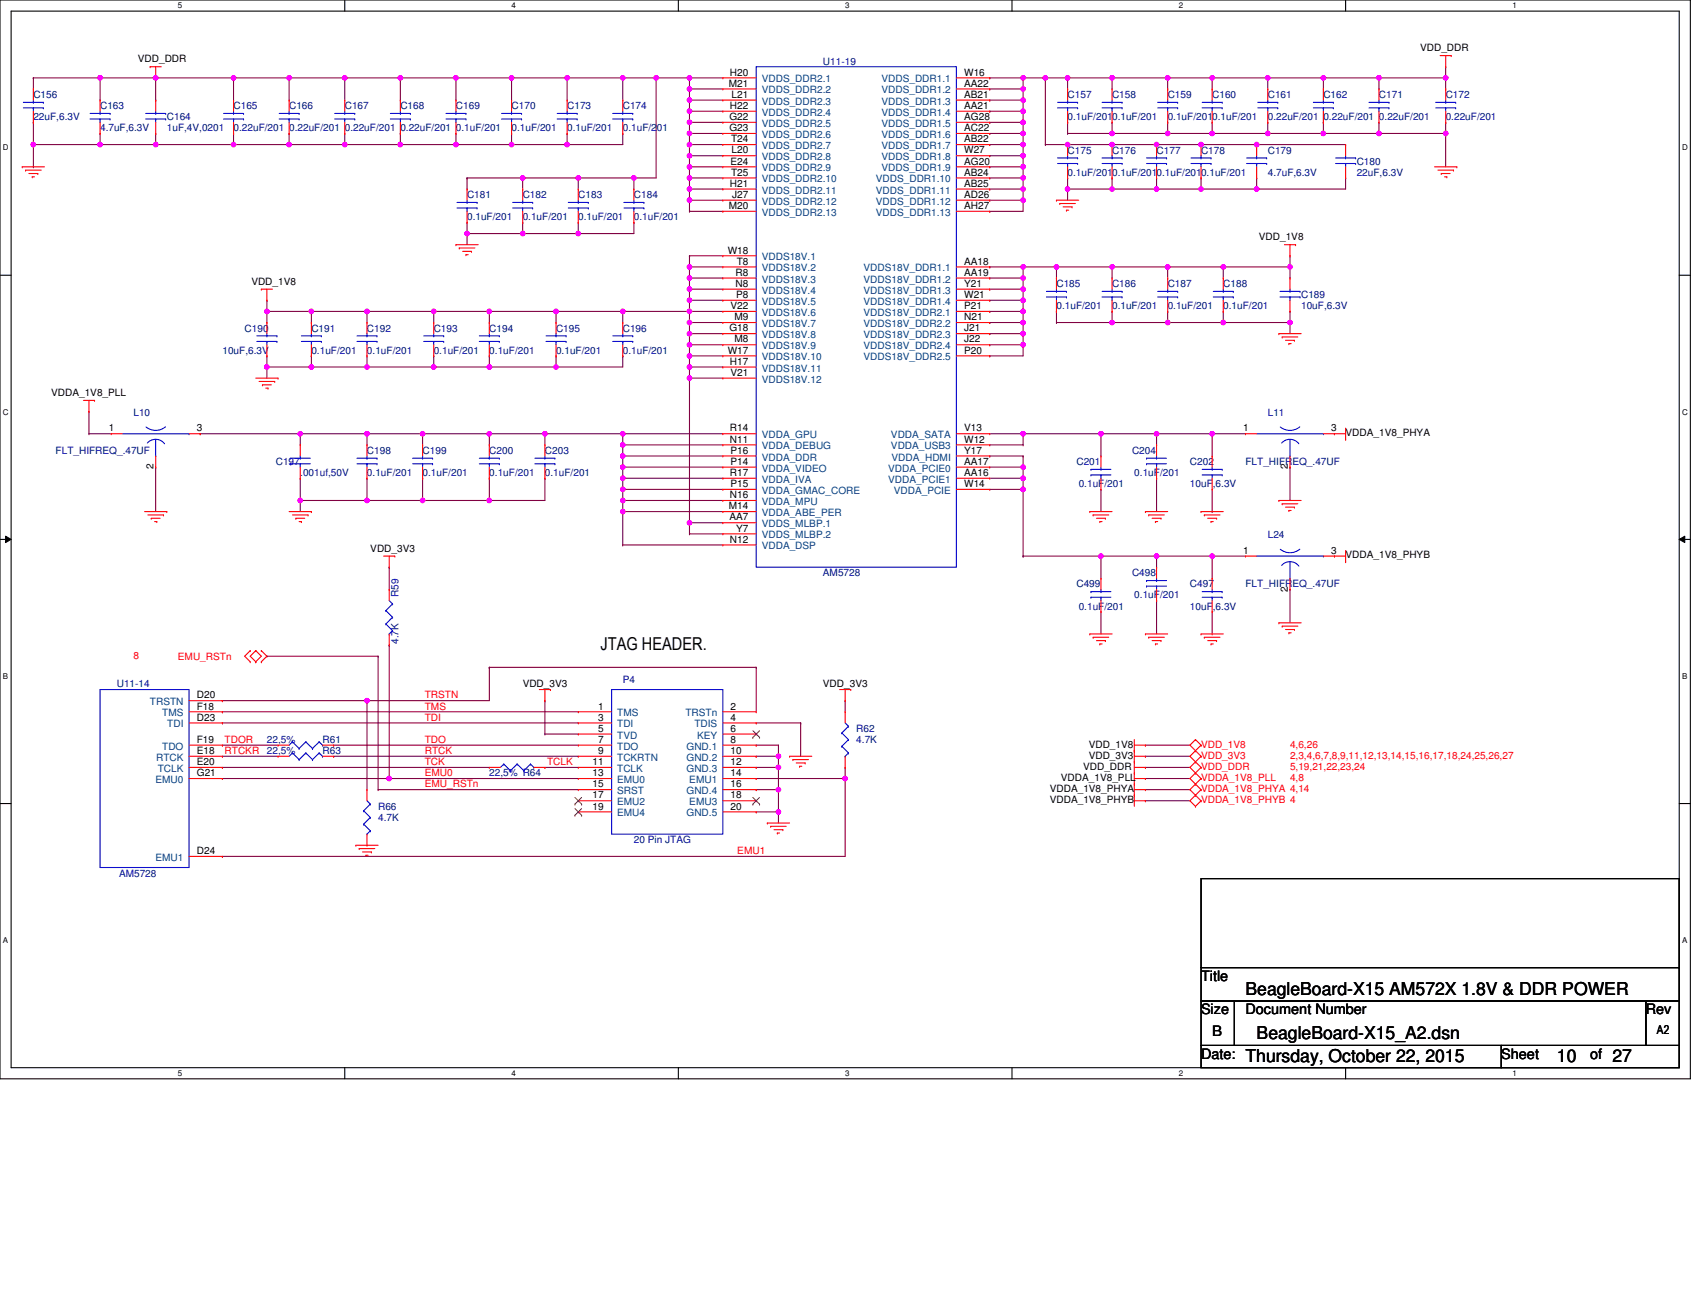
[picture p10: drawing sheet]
<svg xmlns="http://www.w3.org/2000/svg" width="279mm" height="216mm" viewBox="0 0 279 216" stroke-linecap="round" stroke-linejoin="round" font-family="sans-serif">
<defs><g id="words">
<g font-size="2.9">
<text x="98.8" y="106.9">JTAG HEADER.</text>
<text x="204.8" y="163.6">BeagleBoard-X15 AM572X 1.8V &amp; DDR POWER</text>
<text x="206.7" y="170.9">BeagleBoard-X15_A2.dsn</text>
<text x="204.8" y="174.5">Thursday, October 22, 2015</text>
<text x="256" y="174.5">10</text>
<text x="265.2" y="174.5">27</text>
</g>
<g font-size="2.4">
<text x="197.5" y="161.3">Title</text>
<text x="197.5" y="166.7">Size</text>
<text x="204.8" y="166.7">Document Number</text>
<text x="270.7" y="166.7">Rev</text>
<text x="199.3" y="170.4">B</text>
<text x="197.5" y="174.1">Date:</text>
<text x="246.9" y="174.1">Sheet</text>
<text x="261.5" y="174.1">of</text>
</g>
<text font-size="2" x="272.5" y="170.1">A2</text>
<g font-size="1.6">
<text x="22.7" y="10.3">VDD_DDR</text>
<text x="233.5" y="8.4">VDD_DDR</text>
<text x="119.9" y="14.3">M21</text>
<text x="120" y="12.4">H20</text>
<text x="120" y="17.9">H22</text>
<text x="120.3" y="16.1">L21</text>
<text x="158.6" y="12.4">W16</text>
<text x="158.6" y="16.1">AB21</text>
<text x="158.6" y="17.9">AA21</text>
<text x="158.6" y="14.3">AA22</text>
<text x="119.9" y="19.7">G22</text>
<text x="119.9" y="21.6">G23</text>
<text x="120.2" y="23.4">T24</text>
<text x="158.6" y="21.6">AC22</text>
<text x="158.6" y="23.4">AB22</text>
<text x="158.6" y="19.7">AG28</text>
<text x="120.1" y="27.1">E24</text>
<text x="120.2" y="28.9">T25</text>
<text x="120.3" y="25.2">L20</text>
<text x="158.6" y="27.1">AG20</text>
<text x="158.6" y="28.9">AB24</text>
<text x="158.6" y="25.2">W27</text>
<text x="119.9" y="34.4">M20</text>
<text x="120" y="30.7">H21</text>
<text x="120.4" y="32.5">J27</text>
<text x="158.6" y="30.7">AB25</text>
<text x="158.6" y="32.5">AD26</text>
<text x="158.6" y="34.4">AH27</text>
<text x="119.7" y="41.7">W18</text>
<text x="207" y="39.5">VDD_1V8</text>
<text x="41.3" y="46.8">VDD_1V8</text>
<text x="121" y="45.3">R8</text>
<text x="121" y="47.2">N8</text>
<text x="121.1" y="43.5">T8</text>
<text x="158.6" y="43.5">AA18</text>
<text x="158.6" y="45.3">AA19</text>
<text x="158.6" y="47.2">Y21</text>
<text x="120.1" y="50.8">V22</text>
<text x="120.8" y="52.7">M9</text>
<text x="121" y="49">P8</text>
<text x="158.6" y="49">W21</text>
<text x="158.6" y="50.8">P21</text>
<text x="158.6" y="52.7">N21</text>
<text x="119.7" y="58.1">W17</text>
<text x="119.9" y="54.5">G18</text>
<text x="120" y="60">H17</text>
<text x="120.8" y="56.3">M8</text>
<text x="158.6" y="54.5">J21</text>
<text x="158.6" y="56.3">J22</text>
<text x="158.6" y="58.1">P20</text>
<text x="8.4" y="65.1">VDDA_1V8_PLL</text>
<text x="120.1" y="61.8">V21</text>
<text x="17.9" y="70.9">1</text>
<text x="32.4" y="70.9">3</text>
<text x="120" y="70.9">R14</text>
<text x="158.6" y="70.9">V13</text>
<text x="204.5" y="70.9">1</text>
<text x="218.9" y="70.9">3</text>
<text x="221.3" y="71.7">VDDA_1V8_PHYA</text>
<text x="25.2" y="77.2" transform="rotate(-90 25.2 77.2)">2</text>
<text x="120" y="72.8">N11</text>
<text x="120.1" y="74.6">P16</text>
<text x="120.1" y="76.4">P14</text>
<text x="158.6" y="72.8">W12</text>
<text x="158.6" y="74.6">Y17</text>
<text x="158.6" y="76.4">AA17</text>
<text x="211.8" y="77.2" transform="rotate(-90 211.8 77.2)">2</text>
<text x="119.9" y="83.7">M14</text>
<text x="120" y="78.3">R17</text>
<text x="120" y="81.9">N16</text>
<text x="120.1" y="80.1">P15</text>
<text x="158.6" y="78.3">AA16</text>
<text x="158.6" y="80.1">W14</text>
<text x="119.9" y="85.6">AA7</text>
<text x="120" y="89.2">N12</text>
<text x="121" y="87.4">Y7</text>
<text x="60.9" y="90.7">VDD_3V3</text>
<text x="204.5" y="91.1">1</text>
<text x="218.9" y="91.1">3</text>
<text x="221.3" y="91.8">VDDA_1V8_PHYB</text>
<text x="211.8" y="97.3" transform="rotate(-90 211.8 97.3)">2</text>
<text x="86" y="113">VDD_3V3</text>
<text x="135.3" y="113">VDD_3V3</text>
<text x="32.4" y="118.5">D23</text>
<text x="32.4" y="114.8">D20</text>
<text x="32.4" y="116.7">F18</text>
<text x="98.4" y="118.5">3</text>
<text x="98.4" y="116.7">1</text>
<text x="120.2" y="118.5">4</text>
<text x="120.2" y="116.7">2</text>
<text x="32.4" y="124">E18</text>
<text x="32.4" y="125.8">E20</text>
<text x="32.4" y="122.2">F19</text>
<text x="97.5" y="125.8">11</text>
<text x="98.4" y="122.2">7</text>
<text x="98.4" y="120.3">5</text>
<text x="98.4" y="124">9</text>
<text x="120.2" y="122.2">8</text>
<text x="120.2" y="124">10</text>
<text x="120.2" y="125.8">12</text>
<text x="120.2" y="120.3">6</text>
<text x="179" y="122.9">VDD_1V8</text>
<text x="179" y="124.7">VDD_3V3</text>
<text x="32.4" y="127.6">G21</text>
<text x="97.5" y="129.5">15</text>
<text x="97.5" y="127.6">13</text>
<text x="97.5" y="131.3">17</text>
<text x="120.2" y="129.5">16</text>
<text x="120.2" y="127.6">14</text>
<text x="120.2" y="131.3">18</text>
<text x="172.6" y="130.2">VDDA_1V8_PHYA</text>
<text x="174.5" y="128.4">VDDA_1V8_PLL</text>
<text x="178.1" y="126.6">VDD_DDR</text>
<text x="97.5" y="133.1">19</text>
<text x="120.2" y="133.1">20</text>
<text x="172.6" y="132.1">VDDA_1V8_PHYB</text>
<text x="32.4" y="140.4">D24</text>
</g>
<g font-size="1.6" fill="#000080">
<text x="135.3" y="10.6">U11-19</text>
<text x="5.5" y="16.1">C156</text>
<text x="16.5" y="17.9">C163</text>
<text x="38.4" y="17.9">C165</text>
<text x="47.5" y="17.9">C166</text>
<text x="56.7" y="17.9">C167</text>
<text x="65.8" y="17.9">C168</text>
<text x="75" y="17.9">C169</text>
<text x="84.1" y="17.9">C170</text>
<text x="93.3" y="17.9">C173</text>
<text x="102.4" y="17.9">C174</text>
<text x="175.6" y="16.1">C157</text>
<text x="182.9" y="16.1">C158</text>
<text x="192" y="16.1">C159</text>
<text x="199.3" y="16.1">C160</text>
<text x="208.5" y="16.1">C161</text>
<text x="217.6" y="16.1">C162</text>
<text x="226.8" y="16.1">C171</text>
<text x="237.7" y="16.1">C172</text>
<text x="5.5" y="19.8">22uF,6.3V</text>
<text x="16.5" y="21.6">4.7uF,6.3V</text>
<text x="27.4" y="19.8">C164</text>
<text x="27.4" y="21.6">1uF,4V,0201</text>
<text x="38.4" y="21.6">0.22uF/201</text>
<text x="47.5" y="21.6">0.22uF/201</text>
<text x="56.7" y="21.6">0.22uF/201</text>
<text x="65.8" y="21.6">0.22uF/201</text>
<text x="75" y="21.6">0.1uF/201</text>
<text x="84.1" y="21.6">0.1uF/201</text>
<text x="93.3" y="21.6">0.1uF/201</text>
<text x="102.4" y="21.6">0.1uF/201</text>
<text x="175.6" y="19.8">0.1uF/2010.1uF/201</text>
<text x="192" y="19.8">0.1uF/2010.1uF/201</text>
<text x="208.5" y="19.8">0.22uF/201</text>
<text x="217.6" y="19.8">0.22uF/201</text>
<text x="226.8" y="19.8">0.22uF/201</text>
<text x="237.7" y="19.8">0.22uF/201</text>
<text x="175.6" y="25.3">C175</text>
<text x="175.6" y="28.9">0.1uF/2010.1uF/2010.1uF/2010.1uF/201</text>
<text x="182.9" y="25.3">C176</text>
<text x="190.2" y="25.3">C177</text>
<text x="197.5" y="25.3">C178</text>
<text x="208.5" y="25.3">C179</text>
<text x="208.5" y="28.9">4.7uF,6.3V</text>
<text x="223.1" y="27.1">C180</text>
<text x="223.1" y="28.9">22uF,6.3V</text>
<text x="76.8" y="32.6">C181</text>
<text x="86" y="32.6">C182</text>
<text x="95.1" y="32.6">C183</text>
<text x="104.2" y="32.6">C184</text>
<text x="76.8" y="36.2">0.1uF/201</text>
<text x="86" y="36.2">0.1uF/201</text>
<text x="95.1" y="36.2">0.1uF/201</text>
<text x="104.2" y="36.2">0.1uF/201</text>
<text x="173.7" y="47.2">C185</text>
<text x="182.9" y="47.2">C186</text>
<text x="192" y="47.2">C187</text>
<text x="201.2" y="47.2">C188</text>
<text x="173.7" y="50.9">0.1uF/201</text>
<text x="182.9" y="50.9">0.1uF/201</text>
<text x="192" y="50.9">0.1uF/201</text>
<text x="201.2" y="50.9">0.1uF/201</text>
<text x="214" y="49">C189</text>
<text x="214" y="50.9">10uF,6.3V</text>
<text x="36.6" y="58.2">10uF,6.3V</text>
<text x="40.2" y="54.5">C190</text>
<text x="51.2" y="54.5">C191</text>
<text x="51.2" y="58.2">0.1uF/201</text>
<text x="60.4" y="54.5">C192</text>
<text x="60.4" y="58.2">0.1uF/201</text>
<text x="71.3" y="54.5">C193</text>
<text x="71.3" y="58.2">0.1uF/201</text>
<text x="80.5" y="54.5">C194</text>
<text x="80.5" y="58.2">0.1uF/201</text>
<text x="91.4" y="54.5">C195</text>
<text x="91.4" y="58.2">0.1uF/201</text>
<text x="102.4" y="54.5">C196</text>
<text x="102.4" y="58.2">0.1uF/201</text>
<text x="21.9" y="68.4">L10</text>
<text x="208.5" y="68.4">L11</text>
<text x="9.1" y="74.6">FLT_HIFREQ_.47UF</text>
<text x="45.4" y="76.5">C197</text>
<text x="60.4" y="74.6">C198</text>
<text x="69.5" y="74.6">C199</text>
<text x="80.5" y="74.6">C200</text>
<text x="89.6" y="74.6">C203</text>
<text x="177" y="76.5">C201</text>
<text x="186.2" y="74.6">C204</text>
<text x="195.7" y="76.5">C202</text>
<text x="204.8" y="76.5">FLT_HIFREQ_.47UF</text>
<text x="49.4" y="78.3">.001uf,50V</text>
<text x="60.4" y="78.3">0.1uF/201</text>
<text x="69.5" y="78.3">0.1uF/201</text>
<text x="80.5" y="78.3">0.1uF/201</text>
<text x="89.6" y="78.3">0.1uF/201</text>
<text x="177.4" y="80.1">0.1uF/201</text>
<text x="186.5" y="78.3">0.1uF/201</text>
<text x="195.7" y="80.1">10uF,6.3V</text>
<text x="208.5" y="88.5">L24</text>
<text x="135.3" y="94.8">AM5728</text>
<text x="186.2" y="94.8">C498</text>
<text x="65.5" y="98.2" transform="rotate(-90 65.5 98.2)">R59</text>
<text x="177" y="96.6">C499</text>
<text x="177.4" y="100.2">0.1uF/201</text>
<text x="186.5" y="98.4">0.1uF/201</text>
<text x="195.7" y="96.6">C497</text>
<text x="195.7" y="100.2">10uF,6.3V</text>
<text x="204.8" y="96.6">FLT_HIFREQ_.47UF</text>
<text x="65.5" y="105.9" transform="rotate(-90 65.5 105.9)">4.7K</text>
<text x="19.2" y="113">U11-14</text>
<text x="102.4" y="112.3">P4</text>
<text x="43.9" y="122.2">22,5%</text>
<text x="43.9" y="124">22,5%</text>
<text x="53" y="122.2">R61</text>
<text x="53" y="124">R63</text>
<text x="140.8" y="120.4">R62</text>
<text x="140.8" y="122.2">4.7K</text>
<text x="80.5" y="127.7">22,5% R64</text>
<text x="62.2" y="133.2">R66</text>
<text x="62.2" y="135">4.7K</text>
<text x="104.2" y="138.6">20 Pin JTAG</text>
<text x="19.6" y="144.1">AM5728</text>
</g>
<g font-size="1.6" fill="#004080">
<text x="125.3" y="13.5">VDDS_DDR2.1</text>
<text x="125.3" y="15.4">VDDS_DDR2.2</text>
<text x="125.3" y="17.2">VDDS_DDR2.3</text>
<text x="145" y="13.5">VDDS_DDR1.1</text>
<text x="145" y="17.2">VDDS_DDR1.3</text>
<text x="145" y="15.4">VDDS_DDR1.2</text>
<text x="125.3" y="19">VDDS_DDR2.4</text>
<text x="125.3" y="20.9">VDDS_DDR2.5</text>
<text x="125.3" y="22.7">VDDS_DDR2.6</text>
<text x="145" y="19">VDDS_DDR1.4</text>
<text x="145" y="22.7">VDDS_DDR1.6</text>
<text x="145" y="20.9">VDDS_DDR1.5</text>
<text x="125.3" y="24.5">VDDS_DDR2.7</text>
<text x="125.3" y="28.2">VDDS_DDR2.9</text>
<text x="125.3" y="26.3">VDDS_DDR2.8</text>
<text x="145" y="24.5">VDDS_DDR1.7</text>
<text x="145" y="28.2">VDDS_DDR1.9</text>
<text x="145" y="26.3">VDDS_DDR1.8</text>
<text x="125.3" y="30">VDDS_DDR2.10</text>
<text x="125.3" y="33.7">VDDS_DDR2.12</text>
<text x="125.3" y="31.8">VDDS_DDR2.11</text>
<text x="125.3" y="35.5">VDDS_DDR2.13</text>
<text x="144" y="30">VDDS_DDR1.10</text>
<text x="144" y="31.8">VDDS_DDR1.11</text>
<text x="144" y="33.7">VDDS_DDR1.12</text>
<text x="144" y="35.5">VDDS_DDR1.13</text>
<text x="125.3" y="42.8">VDDS18V.1</text>
<text x="125.3" y="44.6">VDDS18V.2</text>
<text x="125.3" y="46.5">VDDS18V.3</text>
<text x="142" y="44.6">VDDS18V_DDR1.1</text>
<text x="142" y="46.5">VDDS18V_DDR1.2</text>
<text x="125.3" y="48.3">VDDS18V.4</text>
<text x="125.3" y="50.1">VDDS18V.5</text>
<text x="125.3" y="51.9">VDDS18V.6</text>
<text x="125.3" y="53.8">VDDS18V.7</text>
<text x="142" y="48.3">VDDS18V_DDR1.3</text>
<text x="142" y="50.1">VDDS18V_DDR1.4</text>
<text x="142" y="51.9">VDDS18V_DDR2.1</text>
<text x="142" y="53.8">VDDS18V_DDR2.2</text>
<text x="125.3" y="55.6">VDDS18V.8</text>
<text x="125.3" y="57.4">VDDS18V.9</text>
<text x="125.3" y="59.3">VDDS18V.10</text>
<text x="142" y="55.6">VDDS18V_DDR2.3</text>
<text x="142" y="57.4">VDDS18V_DDR2.4</text>
<text x="142" y="59.3">VDDS18V_DDR2.5</text>
<text x="125.3" y="61.1">VDDS18V.11</text>
<text x="125.3" y="62.9">VDDS18V.12</text>
<text x="125.3" y="72.1">VDDA_GPU</text>
<text x="125.3" y="73.9">VDDA_DEBUG</text>
<text x="125.3" y="75.7">VDDA_DDR</text>
<text x="125.3" y="77.6">VDDA_VIDEO</text>
<text x="146.1" y="77.6">VDDA_PCIE0</text>
<text x="146.5" y="72.1">VDDA_SATA</text>
<text x="146.5" y="73.9">VDDA_USB3</text>
<text x="146.6" y="75.7">VDDA_HDMI</text>
<text x="125.3" y="79.4">VDDA_IVA</text>
<text x="125.3" y="81.2">VDDA_GMAC_CORE</text>
<text x="125.3" y="83">VDDA_MPU</text>
<text x="146.1" y="79.4">VDDA_PCIE1</text>
<text x="147" y="81.2">VDDA_PCIE</text>
<text x="125.3" y="84.9">VDDA_ABE_PER</text>
<text x="125.3" y="86.7">VDDS_MLBP.1</text>
<text x="125.3" y="88.5">VDDS_MLBP.2</text>
<text x="125.3" y="90.4">VDDA_DSP</text>
<text x="24.7" y="116">TRSTN</text>
<text x="26.7" y="117.8">TMS</text>
<text x="27.5" y="119.6">TDI</text>
<text x="101.5" y="119.6">TDI</text>
<text x="101.5" y="117.8">TMS</text>
<text x="112.7" y="117.8">TRSTn</text>
<text x="114.2" y="119.6">TDIS</text>
<text x="25.7" y="125.1">RTCK</text>
<text x="26.7" y="123.3">TDO</text>
<text x="101.5" y="123.3">TDO</text>
<text x="101.5" y="121.4">TVD</text>
<text x="101.5" y="125.1">TCKRTN</text>
<text x="112.9" y="123.3">GND.1</text>
<text x="112.9" y="125.1">GND.2</text>
<text x="114.6" y="121.4">KEY</text>
<text x="25.6" y="128.8">EMU0</text>
<text x="25.9" y="126.9">TCLK</text>
<text x="101.5" y="130.6">SRST</text>
<text x="101.5" y="128.8">EMU0</text>
<text x="101.5" y="126.9">TCLK</text>
<text x="112.9" y="126.9">GND.3</text>
<text x="112.9" y="130.6">GND.4</text>
<text x="113.4" y="128.8">EMU1</text>
<text x="101.5" y="132.4">EMU2</text>
<text x="101.5" y="134.2">EMU4</text>
<text x="112.9" y="134.2">GND.5</text>
<text x="113.4" y="132.4">EMU3</text>
<text x="25.6" y="141.6">EMU1</text>
</g>
<g font-size="1.6" fill="#f00">
<text x="21.9" y="108.3">8</text>
<text x="29.3" y="108.5">EMU_RSTn</text>
<text x="69.9" y="116.7">TMS</text>
<text x="69.9" y="118.5">TDI</text>
<text x="69.9" y="114.8">TRSTN</text>
<text x="36.9" y="122.2">TDOR</text>
<text x="36.9" y="124">RTCKR</text>
<text x="69.9" y="124">RTCK</text>
<text x="69.9" y="122.2">TDO</text>
<text x="69.9" y="125.8">TCK</text>
<text x="90" y="125.8">TCLK</text>
<text x="197.5" y="122.9">VDD_1V8</text>
<text x="197.5" y="124.7">VDD_3V3</text>
<text x="212.1" y="122.9">4,6,26</text>
<text x="212.1" y="124.7">2,3,4,6,7,8,9,11,12,13,14,15,16,17,18,24,25,26,27</text>
<text x="69.9" y="127.6">EMU0</text>
<text x="69.9" y="129.4">EMU_RSTn</text>
<text x="197.5" y="126.6">VDD_DDR</text>
<text x="197.5" y="128.4">VDDA_1V8_PLL</text>
<text x="197.5" y="130.2">VDDA_1V8_PHYA 4,14</text>
<text x="212.1" y="126.6">5,19,21,22,23,24</text>
<text x="212.1" y="128.4">4,8</text>
<text x="197.5" y="132.1">VDDA_1V8_PHYB 4</text>
<text x="121.3" y="140.4">EMU1</text>
</g>
<g font-size="1.3">
<text x="29.3" y="1.4">5</text>
<text x="84.1" y="1.4">4</text>
<text x="139" y="1.4">3</text>
<text x="193.9" y="1.4">2</text>
<text x="248.7" y="1.4">1</text>
<text x=".5" y="24.7">D</text>
<text x="276.6" y="24.7">D</text>
<text x=".5" y="68.2">C</text>
<text x="276.6" y="68.2">C</text>
<text x=".5" y="111.6">B</text>
<text x="276.6" y="111.6">B</text>
<text x=".5" y="155">A</text>
<text x="276.6" y="155">A</text>
<text x="29.3" y="176.9">5</text>
<text x="84.1" y="176.9">4</text>
<text x="139" y="176.9">3</text>
<text x="193.9" y="176.9">2</text>
<text x="248.7" y="176.9">1</text>
</g>
</g></defs>
<path d="M0 0h278v177.4h-278zM1.8 1.8h274.3v173.8h-274.3z" fill="none" stroke="#000" stroke-width=".18"/>
<g fill="#fff">
<path d="M29.3 .2h.7v1.4h-.7z"/>
<path d="M29.3 175.7h.7v1.5h-.7z"/>
</g>
<path d="M56.7 0v1.8M56.7 175.6v1.8" fill="none" stroke="#000" stroke-width=".18"/>
<g fill="#fff">
<path d="M84.1 .2h.8v1.4h-.8z"/>
<path d="M84.1 175.7h.8v1.5h-.8z"/>
</g>
<path d="M111.6 0v1.8M111.6 175.6v1.8" fill="none" stroke="#000" stroke-width=".18"/>
<g fill="#fff">
<path d="M139 .2h.7v1.4h-.7z"/>
<path d="M139 175.7h.7v1.5h-.7z"/>
</g>
<path d="M166.4 0v1.8M166.4 175.6v1.8" fill="none" stroke="#000" stroke-width=".18"/>
<g fill="#fff">
<path d="M193.9 .2h.7v1.4h-.7z"/>
<path d="M193.9 175.7h.7v1.5h-.7z"/>
</g>
<path d="M221.3 0v1.8M221.3 175.6v1.8" fill="none" stroke="#000" stroke-width=".18"/>
<g fill="#fff">
<path d="M248.7 .2h.8v1.4h-.8z"/>
<path d="M248.7 175.7h.8v1.5h-.8z"/>
<path d="M.5 23.5h.9v1.5h-.9z"/>
<path d="M276.6 23.5h1v1.5h-1z"/>
<path d="M.5 67h.9v1.4h-.9z"/>
<path d="M276.6 67h1v1.4h-1z"/>
</g>
<path d="M0 45.3h1.8M276.1 45.3h1.9" fill="none" stroke="#000" stroke-width=".18"/>
<g fill="#fff">
<path d="M.5 110.4h.8v1.5h-.8z"/>
<path d="M276.6 110.4h.9v1.5h-.9z"/>
</g>
<path d="M0 88.7h1.8M276.1 88.7h1.9" fill="none" stroke="#000" stroke-width=".18"/>
<path d="M.9 88.2l.9 .5-.9 .5zM276.1 88.7l1-.5v1z" fill="#000"/>
<path d="M.9 88.2l.9 .5-.9 .5zM276.1 88.7l1-.5v1z" fill="none" stroke="#000" stroke-width=".16"/>
<g fill="#fff">
<path d="M.5 153.8h.8v1.5h-.8z"/>
<path d="M276.6 153.8h.9v1.5h-.9z"/>
</g>
<path d="M0 132.1h1.8M276.1 132.1h1.9" fill="none" stroke="#000" stroke-width=".18"/>
<path d="M201.2 43.9h.1M201.2 43.9h10.9M212.1 43.9h.1M212.1 43.9v1.8M188.4 122.5h.1M188.4 122.5h7.3" fill="none" stroke="#800040" stroke-width=".18"/>
<circle cx="212.1" cy="43.9" r=".37" fill="#f0f"/>
<circle cx="212.1" cy="43.9" r=".37" fill="none" stroke="#f0f" stroke-width=".18"/>
<circle cx="201.2" cy="43.9" r=".37" fill="#f0f"/>
<circle cx="201.2" cy="43.9" r=".37" fill="none" stroke="#f0f" stroke-width=".18"/>
<path d="M182.9 43.9h.1M182.9 43.9v1.8M201.2 53h.1M201.2 53h10.9M212.1 51.2h.1M212.1 53h.1M212.1 51.2v3.7" fill="none" stroke="#800040" stroke-width=".18"/>
<circle cx="212.1" cy="53" r=".37" fill="#f0f"/>
<circle cx="212.1" cy="53" r=".37" fill="none" stroke="#f0f" stroke-width=".18"/>
<circle cx="201.2" cy="53" r=".37" fill="#f0f"/>
<circle cx="201.2" cy="53" r=".37" fill="none" stroke="#f0f" stroke-width=".18"/>
<path d="M102.4 51.2h.1M102.4 51.2v1.8M182.9 51.2h.1M182.9 51.2v1.8M212.1 42.1h.1M212.1 42.1v1.8M60.4 60.4h.1M60.4 60.4h10.9" fill="none" stroke="#800040" stroke-width=".18"/>
<circle cx="71.3" cy="60.3" r=".37" fill="#f0f"/>
<circle cx="71.3" cy="60.3" r=".37" fill="none" stroke="#f0f" stroke-width=".18"/>
<circle cx="60.3" cy="60.3" r=".37" fill="#f0f"/>
<circle cx="60.3" cy="60.3" r=".37" fill="none" stroke="#f0f" stroke-width=".18"/>
<path d="M113.4 58.5h.1M113.4 56.7h.1M113.4 58.5h5.5M113.4 56.7v1.8M162.8 49.4h.1M168.2 47.5h.1M168.2 47.5v1.9h-5.4M113.4 60.4h.1M113.4 60.4h5.5" fill="none" stroke="#800040" stroke-width=".18"/>
<circle cx="113.4" cy="60.3" r=".37" fill="#f0f"/>
<circle cx="113.4" cy="60.3" r=".37" fill="none" stroke="#f0f" stroke-width=".18"/>
<path d="M113.4 58.5h.1M113.4 58.5v1.9" fill="none" stroke="#800040" stroke-width=".18"/>
<circle cx="113.4" cy="58.5" r=".37" fill="#f0f"/>
<circle cx="113.4" cy="58.5" r=".37" fill="none" stroke="#f0f" stroke-width=".18"/>
<path d="M113.4 47.5h.1M113.4 45.7h.1M113.4 47.5h5.5M113.4 45.7v1.8M80.5 60.4h.1M80.5 60.4h10.9" fill="none" stroke="#800040" stroke-width=".18"/>
<circle cx="113.4" cy="47.5" r=".37" fill="#f0f"/>
<circle cx="113.4" cy="47.5" r=".37" fill="none" stroke="#f0f" stroke-width=".18"/>
<circle cx="113.4" cy="45.7" r=".37" fill="#f0f"/>
<circle cx="113.4" cy="45.7" r=".37" fill="none" stroke="#f0f" stroke-width=".18"/>
<path d="M113.4 43.9h.1M113.4 42.1h.1M113.4 45.7h.1M113.4 43.9h5.5M113.4 42.1v3.6M113.4 42.1h5.5M113.4 45.7h5.5" fill="none" stroke="#800040" stroke-width=".18"/>
<circle cx="113.4" cy="43.9" r=".37" fill="#f0f"/>
<circle cx="113.4" cy="43.9" r=".37" fill="none" stroke="#f0f" stroke-width=".18"/>
<path d="M60.4 51.2h.1M60.4 51.2h10.9M71.3 51.2h.1M71.3 51.2v1.8M113.4 49.4h.1M113.4 49.4v1.8M113.4 49.4h5.5" fill="none" stroke="#800040" stroke-width=".18"/>
<circle cx="71.3" cy="51.2" r=".37" fill="#f0f"/>
<circle cx="71.3" cy="51.2" r=".37" fill="none" stroke="#f0f" stroke-width=".18"/>
<circle cx="60.3" cy="51.2" r=".37" fill="#f0f"/>
<circle cx="60.3" cy="51.2" r=".37" fill="none" stroke="#f0f" stroke-width=".18"/>
<path d="M173.7 53h.1M173.7 53h9.2" fill="none" stroke="#800040" stroke-width=".18"/>
<circle cx="182.9" cy="53" r=".37" fill="#f0f"/>
<circle cx="182.9" cy="53" r=".37" fill="none" stroke="#f0f" stroke-width=".18"/>
<path d="M71.3 58.5h.1M71.3 58.5v1.9M80.5 58.5h.1M80.5 58.5v1.9h-9.2M173.7 51.2h.1M173.7 51.2v1.8M71.3 60.4h.1" fill="none" stroke="#800040" stroke-width=".18"/>
<circle cx="80.5" cy="60.3" r=".37" fill="#f0f"/>
<circle cx="80.5" cy="60.3" r=".37" fill="none" stroke="#f0f" stroke-width=".18"/>
<path d="M80.5 51.2h.1M80.5 51.2v1.8M80.5 51.2h10.9" fill="none" stroke="#800040" stroke-width=".18"/>
<circle cx="80.5" cy="51.2" r=".37" fill="#f0f"/>
<circle cx="80.5" cy="51.2" r=".37" fill="none" stroke="#f0f" stroke-width=".18"/>
<path d="M91.4 58.5h.1M91.4 58.5v1.9M168.2 43.9h.1M168.2 43.9h5.5M173.7 43.9h.1M173.7 43.9v1.8M91.4 60.4h.1M91.4 60.4h11" fill="none" stroke="#800040" stroke-width=".18"/>
<circle cx="91.4" cy="60.3" r=".37" fill="#f0f"/>
<circle cx="91.4" cy="60.3" r=".37" fill="none" stroke="#f0f" stroke-width=".18"/>
<path d="M102.4 58.5h.1M102.4 58.5v1.9M162.8 45.7h.1M168.2 43.9h.1M168.2 43.9v1.8h-5.4" fill="none" stroke="#800040" stroke-width=".18"/>
<circle cx="168.2" cy="43.9" r=".37" fill="#f0f"/>
<circle cx="168.2" cy="43.9" r=".37" fill="none" stroke="#f0f" stroke-width=".18"/>
<path d="M113.4 54.9h.1M113.4 54.9h5.5M162.8 43.9h.1M162.8 43.9h5.4" fill="none" stroke="#800040" stroke-width=".18"/>
<circle cx="113.4" cy="54.9" r=".37" fill="#f0f"/>
<circle cx="113.4" cy="54.9" r=".37" fill="none" stroke="#f0f" stroke-width=".18"/>
<path d="M113.4 53h.1M113.4 51.2h.1M113.4 51.2v3.7M113.4 51.2h5.5M113.4 53h5.5" fill="none" stroke="#800040" stroke-width=".18"/>
<circle cx="113.4" cy="53" r=".37" fill="#f0f"/>
<circle cx="113.4" cy="53" r=".37" fill="none" stroke="#f0f" stroke-width=".18"/>
<path d="M113.4 54.9h.1M113.4 56.7h.1M113.4 54.9v1.8M113.4 56.7h5.5" fill="none" stroke="#800040" stroke-width=".18"/>
<circle cx="113.4" cy="56.7" r=".37" fill="#f0f"/>
<circle cx="113.4" cy="56.7" r=".37" fill="none" stroke="#f0f" stroke-width=".18"/>
<path d="M91.4 51.2h.1M91.4 51.2v1.8" fill="none" stroke="#800040" stroke-width=".18"/>
<circle cx="91.4" cy="51.2" r=".37" fill="#f0f"/>
<circle cx="91.4" cy="51.2" r=".37" fill="none" stroke="#f0f" stroke-width=".18"/>
<path d="M91.4 51.2h.1M91.4 51.2h11M162.8 47.5h.1M168.2 45.7h.1M168.2 45.7v1.8h-5.4" fill="none" stroke="#800040" stroke-width=".18"/>
<circle cx="168.2" cy="47.5" r=".37" fill="#f0f"/>
<circle cx="168.2" cy="47.5" r=".37" fill="none" stroke="#f0f" stroke-width=".18"/>
<circle cx="168.2" cy="45.7" r=".37" fill="#f0f"/>
<circle cx="168.2" cy="45.7" r=".37" fill="none" stroke="#f0f" stroke-width=".18"/>
<path d="M43.9 51.2h.1M43.9 58.5h.1M43.9 51.2v1.8M43.9 58.5v1.9M43.9 51.2h16.5M51.2 51.2h.1" fill="none" stroke="#800040" stroke-width=".18"/>
<circle cx="51.2" cy="51.2" r=".37" fill="#f0f"/>
<circle cx="51.2" cy="51.2" r=".37" fill="none" stroke="#f0f" stroke-width=".18"/>
<circle cx="43.9" cy="51.2" r=".37" fill="#f0f"/>
<circle cx="43.9" cy="51.2" r=".37" fill="none" stroke="#f0f" stroke-width=".18"/>
<path d="M51.2 51.2h.1M51.2 51.2v1.8M43.9 60.4h.1M43.9 60.4v1.8M43.9 60.4h7.3" fill="none" stroke="#800040" stroke-width=".18"/>
<circle cx="43.9" cy="60.3" r=".37" fill="#f0f"/>
<circle cx="43.9" cy="60.3" r=".37" fill="none" stroke="#f0f" stroke-width=".18"/>
<path d="M51.2 58.5h.1M51.2 58.5v1.9" fill="none" stroke="#800040" stroke-width=".18"/>
<circle cx="51.2" cy="60.3" r=".37" fill="#f0f"/>
<circle cx="51.2" cy="60.3" r=".37" fill="none" stroke="#f0f" stroke-width=".18"/>
<g fill="none" stroke="#800040" stroke-width=".18">
<path d="M113.4 16.5h.1M113.4 16.5h5.5M113.4 25.6h.1M113.4 23.8h.1M113.4 21.9h.1M113.4 32.9h.1M113.4 25.6h5.5M113.4 23.8h5.5M113.4 21.9h5.5M113.4 32.9h5.5M43.9 49.4h.1M43.9 49.4v1.8"/>
<path d="M60.4 58.5h.1M60.4 51.2h.1M60.4 58.5v1.9h-9.2M60.4 51.2v1.8M51.2 60.4h.1"/>
</g>
<circle cx="113.4" cy="32.9" r=".37" fill="#f0f"/>
<circle cx="113.4" cy="32.9" r=".37" fill="none" stroke="#f0f" stroke-width=".18"/>
<path d="M113.4 14.6h.1M113.4 14.6h5.5M113.4 20.1h.1M113.4 20.1h5.5" fill="none" stroke="#800040" stroke-width=".18"/>
<circle cx="113.4" cy="14.6" r=".37" fill="#f0f"/>
<circle cx="113.4" cy="14.6" r=".37" fill="none" stroke="#f0f" stroke-width=".18"/>
<path d="M113.4 34.7h.1M113.4 29.3h.1M113.4 34.7h5.5M113.4 29.3h5.5" fill="none" stroke="#800040" stroke-width=".18"/>
<circle cx="113.4" cy="29.3" r=".37" fill="#f0f"/>
<circle cx="113.4" cy="29.3" r=".37" fill="none" stroke="#f0f" stroke-width=".18"/>
<path d="M113.4 18.3h.1M113.4 18.3h5.5M113.4 31.1h.1M113.4 27.4h.1M113.4 31.1h5.5M113.4 27.4h5.5" fill="none" stroke="#800040" stroke-width=".18"/>
<circle cx="113.4" cy="27.4" r=".37" fill="#f0f"/>
<circle cx="113.4" cy="27.4" r=".37" fill="none" stroke="#f0f" stroke-width=".18"/>
<path d="M113.4 12.8h.1M113.4 12.8h5.5M171.9 12.8h.1M171.9 12.8h3.7M217.6 12.8h.1M217.6 12.8v1.8" fill="none" stroke="#800040" stroke-width=".18"/>
<circle cx="175.6" cy="12.8" r=".37" fill="#f0f"/>
<circle cx="175.6" cy="12.8" r=".37" fill="none" stroke="#f0f" stroke-width=".18"/>
<circle cx="171.9" cy="12.8" r=".37" fill="#f0f"/>
<circle cx="171.9" cy="12.8" r=".37" fill="none" stroke="#f0f" stroke-width=".18"/>
<path d="M208.5 12.8h.1M208.5 12.8v1.8M208.5 12.8h9.1" fill="none" stroke="#800040" stroke-width=".18"/>
<circle cx="217.6" cy="12.8" r=".37" fill="#f0f"/>
<circle cx="217.6" cy="12.8" r=".37" fill="none" stroke="#f0f" stroke-width=".18"/>
<circle cx="208.5" cy="12.8" r=".37" fill="#f0f"/>
<circle cx="208.5" cy="12.8" r=".37" fill="none" stroke="#f0f" stroke-width=".18"/>
<path d="M102.4 12.8h.1M102.4 12.8v3.7M199.3 12.8h.1M199.3 12.8v1.8" fill="none" stroke="#800040" stroke-width=".18"/>
<circle cx="199.3" cy="12.8" r=".37" fill="#f0f"/>
<circle cx="199.3" cy="12.8" r=".37" fill="none" stroke="#f0f" stroke-width=".18"/>
<path d="M25.6 12.8h.1M25.6 12.8h12.8M93.3 12.8h.1M93.3 12.8v3.7M192 12.8h.1M192 12.8h16.5M192 12.8v1.8M199.3 12.8h.1" fill="none" stroke="#800040" stroke-width=".18"/>
<circle cx="38.4" cy="12.8" r=".37" fill="#f0f"/>
<circle cx="38.4" cy="12.8" r=".37" fill="none" stroke="#f0f" stroke-width=".18"/>
<circle cx="25.6" cy="12.8" r=".37" fill="#f0f"/>
<circle cx="25.6" cy="12.8" r=".37" fill="none" stroke="#f0f" stroke-width=".18"/>
<path d="M113.4 12.8h.1M113.4 14.6h.1M113.4 12.8v3.7M113.4 25.6h.1M113.4 20.1h.1M113.4 21.9h.1M113.4 20.1v3.7M113.4 25.6v1.8" fill="none" stroke="#800040" stroke-width=".18"/>
<circle cx="113.4" cy="21.9" r=".37" fill="#f0f"/>
<circle cx="113.4" cy="21.9" r=".37" fill="none" stroke="#f0f" stroke-width=".18"/>
<path d="M113.4 29.3h.1M113.4 29.3v1.8" fill="none" stroke="#800040" stroke-width=".18"/>
<circle cx="113.4" cy="31.1" r=".37" fill="#f0f"/>
<circle cx="113.4" cy="31.1" r=".37" fill="none" stroke="#f0f" stroke-width=".18"/>
<path d="M76.8 38.4h.1M76.8 38.4v1.8" fill="none" stroke="#800040" stroke-width=".18"/>
<circle cx="76.8" cy="38.4" r=".37" fill="#f0f"/>
<circle cx="76.8" cy="38.4" r=".37" fill="none" stroke="#f0f" stroke-width=".18"/>
<path d="M93.3 12.8h.1M93.3 12.8h9.1M76.8 38.4h.1M76.8 36.6h.1M76.8 36.6v1.8M86 36.6h.1M86 36.6v1.8h-9.2" fill="none" stroke="#800040" stroke-width=".18"/>
<circle cx="93.3" cy="12.8" r=".37" fill="#f0f"/>
<circle cx="93.3" cy="12.8" r=".37" fill="none" stroke="#f0f" stroke-width=".18"/>
<path d="M5.5 12.8h.1M5.5 12.8v1.8M16.5 12.8h.1M16.5 12.8v3.7M206.7 23.8h.1M206.7 23.8h14.6" fill="none" stroke="#800040" stroke-width=".18"/>
<circle cx="206.7" cy="23.8" r=".37" fill="#f0f"/>
<circle cx="206.7" cy="23.8" r=".37" fill="none" stroke="#f0f" stroke-width=".18"/>
<path d="M47.5 12.8h.1M47.5 12.8h9.2M38.4 23.8h.1M38.4 23.8h9.1" fill="none" stroke="#800040" stroke-width=".18"/>
<circle cx="56.7" cy="12.8" r=".37" fill="#f0f"/>
<circle cx="56.7" cy="12.8" r=".37" fill="none" stroke="#f0f" stroke-width=".18"/>
<path d="M38.4 12.8h.1M38.4 12.8h9.1M56.7 12.8h.1M56.7 12.8h9.1M47.5 23.8h.1M47.5 23.8h9.2" fill="none" stroke="#800040" stroke-width=".18"/>
<circle cx="47.5" cy="12.8" r=".37" fill="#f0f"/>
<circle cx="47.5" cy="12.8" r=".37" fill="none" stroke="#f0f" stroke-width=".18"/>
<path d="M192 21.9h.1M192 21.9h7.3" fill="none" stroke="#800040" stroke-width=".18"/>
<circle cx="199.3" cy="21.9" r=".37" fill="#f0f"/>
<circle cx="199.3" cy="21.9" r=".37" fill="none" stroke="#f0f" stroke-width=".18"/>
<circle cx="192" cy="21.9" r=".37" fill="#f0f"/>
<circle cx="192" cy="21.9" r=".37" fill="none" stroke="#f0f" stroke-width=".18"/>
<path d="M56.7 23.8h.1M56.7 23.8h9.1" fill="none" stroke="#800040" stroke-width=".18"/>
<circle cx="56.7" cy="23.8" r=".37" fill="#f0f"/>
<circle cx="56.7" cy="23.8" r=".37" fill="none" stroke="#f0f" stroke-width=".18"/>
<path d="M5.5 23.8h.1M5.5 23.8h11M192 20.1h.1M192 20.1v1.8M199.3 20.1h.1M199.3 20.1v1.8M208.5 20.1h.1M208.5 20.1v1.8" fill="none" stroke="#800040" stroke-width=".18"/>
<circle cx="16.5" cy="23.8" r=".37" fill="#f0f"/>
<circle cx="16.5" cy="23.8" r=".37" fill="none" stroke="#f0f" stroke-width=".18"/>
<path d="M5.5 20.1h.1M5.5 20.1v3.7M16.5 21.9h.1M16.5 21.9v1.9M86 38.4h.1M86 38.4h9.1" fill="none" stroke="#800040" stroke-width=".18"/>
<circle cx="85.9" cy="38.4" r=".37" fill="#f0f"/>
<circle cx="85.9" cy="38.4" r=".37" fill="none" stroke="#f0f" stroke-width=".18"/>
<path d="M75 12.8h.1M75 12.8v3.7M75 12.8h9.1M84.1 12.8h.1M84.1 12.8v3.7M95.1 36.6h.1M95.1 36.6v1.8" fill="none" stroke="#800040" stroke-width=".18"/>
<circle cx="84.1" cy="12.8" r=".37" fill="#f0f"/>
<circle cx="84.1" cy="12.8" r=".37" fill="none" stroke="#f0f" stroke-width=".18"/>
<path d="M95.1 38.4h.1M95.1 38.4h9.1" fill="none" stroke="#800040" stroke-width=".18"/>
<circle cx="95.1" cy="38.4" r=".37" fill="#f0f"/>
<circle cx="95.1" cy="38.4" r=".37" fill="none" stroke="#f0f" stroke-width=".18"/>
<path d="M107.9 12.8h.1M107.9 12.8h5.5M76.8 29.3h.1M76.8 29.3v1.8M104.2 36.6h.1M104.2 36.6v1.8M206.7 29.3h.1M206.7 29.3v1.8M221.3 29.3h.1M221.3 29.3v1.8" fill="none" stroke="#800040" stroke-width=".18"/>
<circle cx="113.4" cy="12.8" r=".37" fill="#f0f"/>
<circle cx="113.4" cy="12.8" r=".37" fill="none" stroke="#f0f" stroke-width=".18"/>
<path d="M76.8 29.3h.1M76.8 29.3h9.2M86 29.3h.1M86 29.3v1.8" fill="none" stroke="#800040" stroke-width=".18"/>
<circle cx="85.9" cy="29.3" r=".37" fill="#f0f"/>
<circle cx="85.9" cy="29.3" r=".37" fill="none" stroke="#f0f" stroke-width=".18"/>
<path d="M95.1 29.3h.1M95.1 29.3h9.1" fill="none" stroke="#800040" stroke-width=".18"/>
<circle cx="95.1" cy="29.3" r=".37" fill="#f0f"/>
<circle cx="95.1" cy="29.3" r=".37" fill="none" stroke="#f0f" stroke-width=".18"/>
<path d="M168.2 12.8h.1M168.2 12.8h3.7M171.9 12.8h.1M171.9 12.8v11M95.1 29.3h.1M95.1 29.3v1.8M104.2 29.3h.1M104.2 29.3v1.8" fill="none" stroke="#800040" stroke-width=".18"/>
<circle cx="168.2" cy="12.8" r=".37" fill="#f0f"/>
<circle cx="168.2" cy="12.8" r=".37" fill="none" stroke="#f0f" stroke-width=".18"/>
<path d="M47.5 12.8h.1M47.5 12.8v3.7M56.7 12.8h.1M56.7 12.8v3.7M65.8 12.8h.1M65.8 12.8h9.2M86 29.3h.1M86 29.3h9.1" fill="none" stroke="#800040" stroke-width=".18"/>
<circle cx="75" cy="12.8" r=".37" fill="#f0f"/>
<circle cx="75" cy="12.8" r=".37" fill="none" stroke="#f0f" stroke-width=".18"/>
<circle cx="65.8" cy="12.8" r=".37" fill="#f0f"/>
<circle cx="65.8" cy="12.8" r=".37" fill="none" stroke="#f0f" stroke-width=".18"/>
<path d="M104.2 29.3h.1M104.2 29.3h3.7" fill="none" stroke="#800040" stroke-width=".18"/>
<circle cx="104.2" cy="29.3" r=".37" fill="#f0f"/>
<circle cx="104.2" cy="29.3" r=".37" fill="none" stroke="#f0f" stroke-width=".18"/>
<path d="M102.4 12.8h.1M102.4 12.8h5.5M107.9 12.8h.1M107.9 12.8v16.5" fill="none" stroke="#800040" stroke-width=".18"/>
<circle cx="107.9" cy="12.8" r=".37" fill="#f0f"/>
<circle cx="107.9" cy="12.8" r=".37" fill="none" stroke="#f0f" stroke-width=".18"/>
<circle cx="102.4" cy="12.8" r=".37" fill="#f0f"/>
<circle cx="102.4" cy="12.8" r=".37" fill="none" stroke="#f0f" stroke-width=".18"/>
<path d="M113.4 31.1h.1M113.4 32.9h.1M113.4 31.1v3.6M175.6 31.1h.1M175.6 31.1v1.8" fill="none" stroke="#800040" stroke-width=".18"/>
<circle cx="175.6" cy="31.1" r=".37" fill="#f0f"/>
<circle cx="175.6" cy="31.1" r=".37" fill="none" stroke="#f0f" stroke-width=".18"/>
<path d="M175.6 31.1h.1M182.9 29.3h.1M182.9 29.3v1.8h-7.3" fill="none" stroke="#800040" stroke-width=".18"/>
<circle cx="182.9" cy="31.1" r=".37" fill="#f0f"/>
<circle cx="182.9" cy="31.1" r=".37" fill="none" stroke="#f0f" stroke-width=".18"/>
<path d="M175.6 29.3h.1M175.6 29.3v1.8M182.9 31.1h.1M182.9 31.1h14.6M190.2 29.3h.1M190.2 31.1h.1M190.2 29.3v1.8" fill="none" stroke="#800040" stroke-width=".18"/>
<circle cx="197.5" cy="31.1" r=".37" fill="#f0f"/>
<circle cx="197.5" cy="31.1" r=".37" fill="none" stroke="#f0f" stroke-width=".18"/>
<circle cx="190.2" cy="31.1" r=".37" fill="#f0f"/>
<circle cx="190.2" cy="31.1" r=".37" fill="none" stroke="#f0f" stroke-width=".18"/>
<path d="M38.4 12.8h.1M38.4 12.8v3.7M65.8 12.8h.1M65.8 12.8v3.7M175.6 12.8h.1M175.6 12.8h7.3M93.3 23.8h.1M93.3 23.8h9.1M197.5 29.3h.1M197.5 29.3v1.8" fill="none" stroke="#800040" stroke-width=".18"/>
<circle cx="93.3" cy="23.8" r=".37" fill="#f0f"/>
<circle cx="93.3" cy="23.8" r=".37" fill="none" stroke="#f0f" stroke-width=".18"/>
<path d="M113.4 18.3h.1M113.4 18.3v1.8M93.3 21.9h.1M93.3 21.9v1.9M102.4 21.9h.1M102.4 21.9v1.9" fill="none" stroke="#800040" stroke-width=".18"/>
<circle cx="113.4" cy="20.1" r=".37" fill="#f0f"/>
<circle cx="113.4" cy="20.1" r=".37" fill="none" stroke="#f0f" stroke-width=".18"/>
<circle cx="113.4" cy="18.3" r=".37" fill="#f0f"/>
<circle cx="113.4" cy="18.3" r=".37" fill="none" stroke="#f0f" stroke-width=".18"/>
<path d="M65.8 23.8h.1M65.8 23.8h9.2M84.1 23.8h.1M84.1 23.8h9.2M113.4 27.4h.1M113.4 27.4v1.9" fill="none" stroke="#800040" stroke-width=".18"/>
<circle cx="75" cy="23.8" r=".37" fill="#f0f"/>
<circle cx="75" cy="23.8" r=".37" fill="none" stroke="#f0f" stroke-width=".18"/>
<circle cx="65.8" cy="23.8" r=".37" fill="#f0f"/>
<circle cx="65.8" cy="23.8" r=".37" fill="none" stroke="#f0f" stroke-width=".18"/>
<path d="M84.1 21.9h.1M84.1 21.9v1.9" fill="none" stroke="#800040" stroke-width=".18"/>
<circle cx="84.1" cy="23.8" r=".37" fill="#f0f"/>
<circle cx="84.1" cy="23.8" r=".37" fill="none" stroke="#f0f" stroke-width=".18"/>
<path d="M47.5 21.9h.1M47.5 21.9v1.9M56.7 21.9h.1M56.7 21.9v1.9M75 21.9h.1M75 21.9v1.9" fill="none" stroke="#800040" stroke-width=".18"/>
<circle cx="47.5" cy="23.8" r=".37" fill="#f0f"/>
<circle cx="47.5" cy="23.8" r=".37" fill="none" stroke="#f0f" stroke-width=".18"/>
<path d="M84.1 12.8h.1M84.1 12.8h9.2M162.8 14.6h.1M162.8 14.6h5.4M75 23.8h.1M75 23.8h9.1M162.8 31.1h.1M168.2 29.3h.1M168.2 29.3v1.8h-5.4" fill="none" stroke="#800040" stroke-width=".18"/>
<circle cx="168.2" cy="14.6" r=".37" fill="#f0f"/>
<circle cx="168.2" cy="14.6" r=".37" fill="none" stroke="#f0f" stroke-width=".18"/>
<path d="M162.8 16.5h.1M162.8 16.5h5.4M168.2 12.8h.1M168.2 12.8v1.8" fill="none" stroke="#800040" stroke-width=".18"/>
<circle cx="168.2" cy="16.5" r=".37" fill="#f0f"/>
<circle cx="168.2" cy="16.5" r=".37" fill="none" stroke="#f0f" stroke-width=".18"/>
<path d="M162.8 18.3h.1M162.8 12.8h.1M162.8 12.8h5.4M168.2 14.6h.1M168.2 16.5h.1M168.2 14.6v3.7h-5.4M162.8 20.1h.1M162.8 20.1h5.4" fill="none" stroke="#800040" stroke-width=".18"/>
<circle cx="168.2" cy="20.1" r=".37" fill="#f0f"/>
<circle cx="168.2" cy="20.1" r=".37" fill="none" stroke="#f0f" stroke-width=".18"/>
<path d="M162.8 21.9h.1M162.8 21.9h5.4" fill="none" stroke="#800040" stroke-width=".18"/>
<circle cx="168.2" cy="21.9" r=".37" fill="#f0f"/>
<circle cx="168.2" cy="21.9" r=".37" fill="none" stroke="#f0f" stroke-width=".18"/>
<path d="M162.8 23.8h.1M162.8 25.6h.1M162.8 23.8h5.4M168.2 20.1h.1M168.2 23.8h.1M168.2 20.1v1.8M168.2 23.8v1.8h-5.4" fill="none" stroke="#800040" stroke-width=".18"/>
<circle cx="168.2" cy="25.6" r=".37" fill="#f0f"/>
<circle cx="168.2" cy="25.6" r=".37" fill="none" stroke="#f0f" stroke-width=".18"/>
<circle cx="168.2" cy="23.8" r=".37" fill="#f0f"/>
<circle cx="168.2" cy="23.8" r=".37" fill="none" stroke="#f0f" stroke-width=".18"/>
<path d="M162.8 27.4h.1M162.8 29.3h.1M162.8 27.4h5.4M168.2 25.6h.1M168.2 27.4h.1M168.2 25.6v3.7h-5.4" fill="none" stroke="#800040" stroke-width=".18"/>
<circle cx="168.2" cy="29.3" r=".37" fill="#f0f"/>
<circle cx="168.2" cy="29.3" r=".37" fill="none" stroke="#f0f" stroke-width=".18"/>
<circle cx="168.2" cy="27.4" r=".37" fill="#f0f"/>
<circle cx="168.2" cy="27.4" r=".37" fill="none" stroke="#f0f" stroke-width=".18"/>
<path d="M162.8 32.9h.1M168.2 31.1h.1M168.2 31.1v1.8h-5.4" fill="none" stroke="#800040" stroke-width=".18"/>
<circle cx="168.2" cy="32.9" r=".37" fill="#f0f"/>
<circle cx="168.2" cy="32.9" r=".37" fill="none" stroke="#f0f" stroke-width=".18"/>
<circle cx="168.2" cy="31.1" r=".37" fill="#f0f"/>
<circle cx="168.2" cy="31.1" r=".37" fill="none" stroke="#f0f" stroke-width=".18"/>
<path d="M168.2 18.3h.1M168.2 18.3v1.8M168.2 21.9h.1M168.2 21.9v1.9" fill="none" stroke="#800040" stroke-width=".18"/>
<circle cx="168.2" cy="18.3" r=".37" fill="#f0f"/>
<circle cx="168.2" cy="18.3" r=".37" fill="none" stroke="#f0f" stroke-width=".18"/>
<path d="M25.6 21.9h.1M25.6 23.8h.1M25.6 21.9v1.9M38.4 21.9h.1M38.4 21.9v1.9h-12.8M65.8 21.9h.1M65.8 21.9v1.9M162.8 34.7h.1M168.2 32.9h.1M168.2 32.9v1.8h-5.4" fill="none" stroke="#800040" stroke-width=".18"/>
<circle cx="38.4" cy="23.8" r=".37" fill="#f0f"/>
<circle cx="38.4" cy="23.8" r=".37" fill="none" stroke="#f0f" stroke-width=".18"/>
<circle cx="25.6" cy="23.8" r=".37" fill="#f0f"/>
<circle cx="25.6" cy="23.8" r=".37" fill="none" stroke="#f0f" stroke-width=".18"/>
<path d="M175.6 21.9h.1M175.6 20.1h.1M175.6 20.1v1.8M182.9 20.1h.1M182.9 20.1v1.8h-7.3" fill="none" stroke="#800040" stroke-width=".18"/>
<circle cx="182.9" cy="21.9" r=".37" fill="#f0f"/>
<circle cx="182.9" cy="21.9" r=".37" fill="none" stroke="#f0f" stroke-width=".18"/>
<path d="M226.8 20.1h.1M226.8 20.1v1.8" fill="none" stroke="#800040" stroke-width=".18"/>
<circle cx="226.8" cy="21.9" r=".37" fill="#f0f"/>
<circle cx="226.8" cy="21.9" r=".37" fill="none" stroke="#f0f" stroke-width=".18"/>
<path d="M208.5 21.9h.1M208.5 21.9h9.1" fill="none" stroke="#800040" stroke-width=".18"/>
<circle cx="217.6" cy="21.9" r=".37" fill="#f0f"/>
<circle cx="217.6" cy="21.9" r=".37" fill="none" stroke="#f0f" stroke-width=".18"/>
<circle cx="208.5" cy="21.9" r=".37" fill="#f0f"/>
<circle cx="208.5" cy="21.9" r=".37" fill="none" stroke="#f0f" stroke-width=".18"/>
<path d="M182.9 12.8h.1M182.9 12.8h9.1M182.9 12.8v1.8M226.8 12.8h.1M226.8 12.8h10.9" fill="none" stroke="#800040" stroke-width=".18"/>
<circle cx="192" cy="12.8" r=".37" fill="#f0f"/>
<circle cx="192" cy="12.8" r=".37" fill="none" stroke="#f0f" stroke-width=".18"/>
<circle cx="182.9" cy="12.8" r=".37" fill="#f0f"/>
<circle cx="182.9" cy="12.8" r=".37" fill="none" stroke="#f0f" stroke-width=".18"/>
<path d="M226.8 12.8h.1M226.8 12.8v1.8" fill="none" stroke="#800040" stroke-width=".18"/>
<circle cx="226.8" cy="12.8" r=".37" fill="#f0f"/>
<circle cx="226.8" cy="12.8" r=".37" fill="none" stroke="#f0f" stroke-width=".18"/>
<g fill="none" stroke="#800040" stroke-width=".18">
<path d="M113.4 16.5h.1M113.4 16.5v1.8M175.6 12.8h.1M175.6 12.8v1.8M237.7 12.8h.1M237.7 12.8v1.8M182.9 21.9h.1M182.9 21.9h9.1M199.3 21.9h.1M199.3 21.9h9.2M217.6 20.1h.1M217.6 20.1v1.8"/>
<path d="M71.3 51.2h.1M71.3 51.2h9.2"/>
</g>
<circle cx="113.4" cy="16.5" r=".37" fill="#f0f"/>
<circle cx="113.4" cy="16.5" r=".37" fill="none" stroke="#f0f" stroke-width=".18"/>
<path d="M113.4 23.8h.1M113.4 23.8v1.8" fill="none" stroke="#800040" stroke-width=".18"/>
<circle cx="113.4" cy="25.6" r=".37" fill="#f0f"/>
<circle cx="113.4" cy="25.6" r=".37" fill="none" stroke="#f0f" stroke-width=".18"/>
<circle cx="113.4" cy="23.8" r=".37" fill="#f0f"/>
<circle cx="113.4" cy="23.8" r=".37" fill="none" stroke="#f0f" stroke-width=".18"/>
<path d="M113.4 47.5h.1M113.4 47.5v1.9" fill="none" stroke="#800040" stroke-width=".18"/>
<circle cx="113.4" cy="49.4" r=".37" fill="#f0f"/>
<circle cx="113.4" cy="49.4" r=".37" fill="none" stroke="#f0f" stroke-width=".18"/>
<path d="M217.6 12.8h.1M217.6 12.8h9.2M237.7 11h.1M237.7 11v1.8" fill="none" stroke="#800040" stroke-width=".18"/>
<circle cx="237.7" cy="12.8" r=".37" fill="#f0f"/>
<circle cx="237.7" cy="12.8" r=".37" fill="none" stroke="#f0f" stroke-width=".18"/>
<path d="M217.6 21.9h.1M217.6 21.9h9.2M102.4 51.2h.1M102.4 51.2h11" fill="none" stroke="#800040" stroke-width=".18"/>
<circle cx="113.4" cy="51.2" r=".37" fill="#f0f"/>
<circle cx="113.4" cy="51.2" r=".37" fill="none" stroke="#f0f" stroke-width=".18"/>
<circle cx="102.4" cy="51.2" r=".37" fill="#f0f"/>
<circle cx="102.4" cy="51.2" r=".37" fill="none" stroke="#f0f" stroke-width=".18"/>
<path d="M173.7 43.9h.1M173.7 43.9h9.2" fill="none" stroke="#800040" stroke-width=".18"/>
<circle cx="182.9" cy="43.9" r=".37" fill="#f0f"/>
<circle cx="182.9" cy="43.9" r=".37" fill="none" stroke="#f0f" stroke-width=".18"/>
<circle cx="173.7" cy="43.9" r=".37" fill="#f0f"/>
<circle cx="173.7" cy="43.9" r=".37" fill="none" stroke="#f0f" stroke-width=".18"/>
<path d="M206.7 31.1h.1M206.7 31.1h14.6" fill="none" stroke="#800040" stroke-width=".18"/>
<circle cx="206.7" cy="31.1" r=".37" fill="#f0f"/>
<circle cx="206.7" cy="31.1" r=".37" fill="none" stroke="#f0f" stroke-width=".18"/>
<path d="M237.7 21.9h.1M237.7 21.9v5.5" fill="none" stroke="#800040" stroke-width=".18"/>
<circle cx="237.7" cy="21.9" r=".37" fill="#f0f"/>
<circle cx="237.7" cy="21.9" r=".37" fill="none" stroke="#f0f" stroke-width=".18"/>
<path d="M226.8 21.9h.1M226.8 21.9h10.9M14.6 67.7h.1M14.6 71.3h.1M14.6 67.7v3.6M14.6 71.3h3.7M25.6 76.8h.1M25.6 76.8v7.3M49.4 78.6h.1M49.4 78.6v5.5M49.4 82.3h.1M49.4 82.3h11" fill="none" stroke="#800040" stroke-width=".18"/>
<circle cx="49.4" cy="82.3" r=".37" fill="#f0f"/>
<circle cx="49.4" cy="82.3" r=".37" fill="none" stroke="#f0f" stroke-width=".18"/>
<path d="M102.4 71.3h.1M102.4 71.3h16.5" fill="none" stroke="#800040" stroke-width=".18"/>
<circle cx="102.4" cy="71.3" r=".37" fill="#f0f"/>
<circle cx="102.4" cy="71.3" r=".37" fill="none" stroke="#f0f" stroke-width=".18"/>
<path d="M32.9 71.3h.1M32.9 71.3h16.5M69.5 78.6h.1M69.5 78.6v3.7h-9.1M60.4 82.3h.1" fill="none" stroke="#800040" stroke-width=".18"/>
<circle cx="49.4" cy="71.3" r=".37" fill="#f0f"/>
<circle cx="49.4" cy="71.3" r=".37" fill="none" stroke="#f0f" stroke-width=".18"/>
<path d="M60.4 78.6h.1M60.4 78.6v3.7" fill="none" stroke="#800040" stroke-width=".18"/>
<circle cx="60.3" cy="82.3" r=".37" fill="#f0f"/>
<circle cx="60.3" cy="82.3" r=".37" fill="none" stroke="#f0f" stroke-width=".18"/>
<path d="M49.4 71.3h.1M49.4 71.3h20.1M49.4 71.3v1.9M60.4 71.3h.1M60.4 71.3v1.9" fill="none" stroke="#800040" stroke-width=".18"/>
<circle cx="60.3" cy="71.3" r=".37" fill="#f0f"/>
<circle cx="60.3" cy="71.3" r=".37" fill="none" stroke="#f0f" stroke-width=".18"/>
<path d="M162.8 56.7h.1M162.8 56.7h5.4" fill="none" stroke="#800040" stroke-width=".18"/>
<circle cx="168.2" cy="56.7" r=".37" fill="#f0f"/>
<circle cx="168.2" cy="56.7" r=".37" fill="none" stroke="#f0f" stroke-width=".18"/>
<path d="M162.8 53h.1M162.8 51.2h.1M162.8 54.9h.1M162.8 51.2h5.4M162.8 54.9h5.4M168.2 54.9h.1M168.2 51.2h.1M168.2 51.2v1.8h-5.4M168.2 54.9v1.8" fill="none" stroke="#800040" stroke-width=".18"/>
<circle cx="168.2" cy="54.9" r=".37" fill="#f0f"/>
<circle cx="168.2" cy="54.9" r=".37" fill="none" stroke="#f0f" stroke-width=".18"/>
<path d="M168.2 53h.1M168.2 53v1.9" fill="none" stroke="#800040" stroke-width=".18"/>
<circle cx="168.2" cy="53" r=".37" fill="#f0f"/>
<circle cx="168.2" cy="53" r=".37" fill="none" stroke="#f0f" stroke-width=".18"/>
<path d="M162.8 58.5h.1M168.2 56.7h.1M168.2 49.4h.1M168.2 49.4v1.8M168.2 56.7v1.8h-5.4" fill="none" stroke="#800040" stroke-width=".18"/>
<circle cx="168.2" cy="51.2" r=".37" fill="#f0f"/>
<circle cx="168.2" cy="51.2" r=".37" fill="none" stroke="#f0f" stroke-width=".18"/>
<circle cx="168.2" cy="49.4" r=".37" fill="#f0f"/>
<circle cx="168.2" cy="49.4" r=".37" fill="none" stroke="#f0f" stroke-width=".18"/>
<path d="M192 51.2h.1M192 51.2v1.8" fill="none" stroke="#800040" stroke-width=".18"/>
<circle cx="192" cy="53" r=".37" fill="#f0f"/>
<circle cx="192" cy="53" r=".37" fill="none" stroke="#f0f" stroke-width=".18"/>
<path d="M182.9 53h.1M192 53h.1M192 43.9h.1M192 43.9h9.2M192 43.9v1.8M201.2 51.2h.1M201.2 43.9h.1M201.2 51.2v1.8h-18.3M201.2 43.9v1.8" fill="none" stroke="#800040" stroke-width=".18"/>
<circle cx="192" cy="43.9" r=".37" fill="#f0f"/>
<circle cx="192" cy="43.9" r=".37" fill="none" stroke="#f0f" stroke-width=".18"/>
<path d="M182.9 43.9h.1M182.9 43.9h9.1M113.4 62.2h.1M113.4 60.4h.1M113.4 62.2h5.5M113.4 60.4v1.8M102.4 84.1h.1M102.4 84.1h16.5" fill="none" stroke="#800040" stroke-width=".18"/>
<circle cx="102.4" cy="84.1" r=".37" fill="#f0f"/>
<circle cx="102.4" cy="84.1" r=".37" fill="none" stroke="#f0f" stroke-width=".18"/>
<path d="M102.4 82.3h.1M102.4 82.3h16.5" fill="none" stroke="#800040" stroke-width=".18"/>
<circle cx="102.4" cy="82.3" r=".37" fill="#f0f"/>
<circle cx="102.4" cy="82.3" r=".37" fill="none" stroke="#f0f" stroke-width=".18"/>
<path d="M102.4 80.5h.1M102.4 80.5h16.5" fill="none" stroke="#800040" stroke-width=".18"/>
<circle cx="102.4" cy="80.5" r=".37" fill="#f0f"/>
<circle cx="102.4" cy="80.5" r=".37" fill="none" stroke="#f0f" stroke-width=".18"/>
<path d="M102.4 76.8h.1M102.4 76.8h16.5" fill="none" stroke="#800040" stroke-width=".18"/>
<circle cx="102.4" cy="76.8" r=".37" fill="#f0f"/>
<circle cx="102.4" cy="76.8" r=".37" fill="none" stroke="#f0f" stroke-width=".18"/>
<path d="M102.4 75h.1M102.4 75h16.5" fill="none" stroke="#800040" stroke-width=".18"/>
<circle cx="102.4" cy="75" r=".37" fill="#f0f"/>
<circle cx="102.4" cy="75" r=".37" fill="none" stroke="#f0f" stroke-width=".18"/>
<path d="M69.5 71.3h.1M69.5 71.3h11M80.5 78.6h.1M80.5 78.6v3.7" fill="none" stroke="#800040" stroke-width=".18"/>
<circle cx="80.5" cy="71.3" r=".37" fill="#f0f"/>
<circle cx="80.5" cy="71.3" r=".37" fill="none" stroke="#f0f" stroke-width=".18"/>
<circle cx="69.5" cy="71.3" r=".37" fill="#f0f"/>
<circle cx="69.5" cy="71.3" r=".37" fill="none" stroke="#f0f" stroke-width=".18"/>
<path d="M69.5 82.3h.1M69.5 82.3h11" fill="none" stroke="#800040" stroke-width=".18"/>
<circle cx="80.5" cy="82.3" r=".37" fill="#f0f"/>
<circle cx="80.5" cy="82.3" r=".37" fill="none" stroke="#f0f" stroke-width=".18"/>
<circle cx="69.5" cy="82.3" r=".37" fill="#f0f"/>
<circle cx="69.5" cy="82.3" r=".37" fill="none" stroke="#f0f" stroke-width=".18"/>
<path d="M69.5 71.3h.1M69.5 71.3v1.9M80.5 71.3h.1M80.5 71.3v1.9M102.4 73.2h.1M102.4 73.2h16.5" fill="none" stroke="#800040" stroke-width=".18"/>
<circle cx="102.4" cy="73.1" r=".37" fill="#f0f"/>
<circle cx="102.4" cy="73.1" r=".37" fill="none" stroke="#f0f" stroke-width=".18"/>
<path d="M80.5 71.3h.1M80.5 71.3h9.1M89.6 71.3h.1M89.6 71.3v1.9" fill="none" stroke="#800040" stroke-width=".18"/>
<circle cx="89.6" cy="71.3" r=".37" fill="#f0f"/>
<circle cx="89.6" cy="71.3" r=".37" fill="none" stroke="#f0f" stroke-width=".18"/>
<g fill="none" stroke="#800040" stroke-width=".18">
<path d="M197.5 31.1h.1M197.5 31.1h9.2M89.6 78.6h.1M89.6 78.6v3.7h-9.1M80.5 82.3h.1M36.6 117h.1M36.6 117h58.5M54.9 124.4h.1M54.9 122.5h.1M54.9 124.4h40.2M54.9 122.5h40.2M64 128h.1"/>
<path d="M64 128h31.1M36.6 140.8h.1M36.6 140.8h102.4"/>
</g>
<circle cx="64" cy="128" r=".37" fill="#f0f"/>
<circle cx="64" cy="128" r=".37" fill="none" stroke="#f0f" stroke-width=".18"/>
<path d="M36.6 126.2h.1M36.6 126.2h43.9M124.4 122.5h.1M124.4 124.4h.1M124.4 126.2h.1M124.4 126.2h3.6M124.4 122.5h3.6M124.4 124.4h3.6M128 126.2h.1M128 126.2v3.6" fill="none" stroke="#800040" stroke-width=".18"/>
<circle cx="128" cy="126.2" r=".37" fill="#f0f"/>
<circle cx="128" cy="126.2" r=".37" fill="none" stroke="#f0f" stroke-width=".18"/>
<path d="M124.4 129.8h.1M124.4 129.8h3.6M128 133.5h.1M128 133.5v1.8" fill="none" stroke="#800040" stroke-width=".18"/>
<circle cx="128" cy="133.5" r=".37" fill="#f0f"/>
<circle cx="128" cy="133.5" r=".37" fill="none" stroke="#f0f" stroke-width=".18"/>
<path d="M89.6 115.2h.1M89.6 115.2v5.5M36.6 128h.1M36.6 128h27.4M89.6 120.7h.1M89.6 120.7h5.5M124.4 133.5h.1M124.4 133.5h3.6M139 128h.1M139 128v12.8" fill="none" stroke="#800040" stroke-width=".18"/>
<circle cx="139" cy="128" r=".37" fill="#f0f"/>
<circle cx="139" cy="128" r=".37" fill="none" stroke="#f0f" stroke-width=".18"/>
<g fill="none" stroke="#800040" stroke-width=".18">
<path d="M36.6 118.9h.1M36.6 118.9h58.5M60.4 115.2h.1M60.4 115.2v14.6M62.2 107.9h.1M62.2 107.9v21.9M64 106.1h.1M64 106.1v21.9M80.5 109.7h.1M80.5 109.7v5.5h-20.1M80.5 109.7h43.9M124.4 109.7h.1"/>
<path d="M124.4 118.9h.1M124.4 109.7v7.3M124.4 118.9h7.3M139 115.2h.1M139 115.2v1.8M124.4 128h.1M124.4 128h14.6"/>
</g>
<circle cx="60.3" cy="115.2" r=".37" fill="#f0f"/>
<circle cx="60.3" cy="115.2" r=".37" fill="none" stroke="#f0f" stroke-width=".18"/>
<g fill="none" stroke="#800040" stroke-width=".18">
<path d="M64 93.3h.1M64 93.3v3.6M36.6 115.2h.1M36.6 115.2h23.8M131.7 118.9h.1M131.7 118.9v5.5M62.2 129.8h.1M62.2 129.8h32.9M128 129.8h.1M128 129.8v3.7M139 126.2h.1M139 126.2v1.8"/>
<path d="M188.4 124.4h.1M188.4 124.4h7.3"/>
</g>
<circle cx="128" cy="129.8" r=".37" fill="#f0f"/>
<circle cx="128" cy="129.8" r=".37" fill="none" stroke="#f0f" stroke-width=".18"/>
<path d="M171.9 23.8h.1M171.9 23.8h3.7M168.2 71.3h.1M168.2 71.3v1.9M188.4 126.2h.1M188.4 126.2h7.3" fill="none" stroke="#800040" stroke-width=".18"/>
<circle cx="175.6" cy="23.8" r=".37" fill="#f0f"/>
<circle cx="175.6" cy="23.8" r=".37" fill="none" stroke="#f0f" stroke-width=".18"/>
<path d="M175.6 23.8h.1M175.6 23.8h14.6M182.9 23.8h.1" fill="none" stroke="#800040" stroke-width=".18"/>
<circle cx="190.2" cy="23.8" r=".37" fill="#f0f"/>
<circle cx="190.2" cy="23.8" r=".37" fill="none" stroke="#f0f" stroke-width=".18"/>
<circle cx="182.9" cy="23.8" r=".37" fill="#f0f"/>
<circle cx="182.9" cy="23.8" r=".37" fill="none" stroke="#f0f" stroke-width=".18"/>
<path d="M190.2 23.8h.1M190.2 23.8h7.3" fill="none" stroke="#800040" stroke-width=".18"/>
<circle cx="197.5" cy="23.8" r=".37" fill="#f0f"/>
<circle cx="197.5" cy="23.8" r=".37" fill="none" stroke="#f0f" stroke-width=".18"/>
<path d="M16.5 12.8h.1M16.5 12.8h9.1M197.5 23.8h.1M197.5 23.8h9.2" fill="none" stroke="#800040" stroke-width=".18"/>
<circle cx="16.5" cy="12.8" r=".37" fill="#f0f"/>
<circle cx="16.5" cy="12.8" r=".37" fill="none" stroke="#f0f" stroke-width=".18"/>
<path d="M5.5 27.4h.1M5.5 23.8v3.6M16.5 23.8h.1M16.5 23.8h9.1M43.9 107.9h.1M43.9 107.9h18.3" fill="none" stroke="#800040" stroke-width=".18"/>
<circle cx="5.5" cy="23.8" r=".37" fill="#f0f"/>
<circle cx="5.5" cy="23.8" r=".37" fill="none" stroke="#f0f" stroke-width=".18"/>
<path d="M128 124.4h.1M128 122.5h.1M128 122.5v3.7" fill="none" stroke="#800040" stroke-width=".18"/>
<circle cx="128" cy="124.4" r=".37" fill="#f0f"/>
<circle cx="128" cy="124.4" r=".37" fill="none" stroke="#f0f" stroke-width=".18"/>
<g fill="none" stroke="#800040" stroke-width=".18">
<path d="M89.6 71.3h.1M89.6 71.3h12.8M102.4 71.3h.1M102.4 73.2h.1M102.4 78.6h.1M102.4 75h.1M102.4 71.3v5.5M102.4 78.6v5.5M102.4 78.6h16.5M181.1 71.3h.1M181.1 71.3v3.7M102.4 80.5h.1"/>
<path d="M102.4 82.3h.1M181.1 80.5h.1M181.1 80.5v3.6M188.4 128h.1M188.4 128h7.3"/>
</g>
<circle cx="102.4" cy="78.6" r=".37" fill="#f0f"/>
<circle cx="102.4" cy="78.6" r=".37" fill="none" stroke="#f0f" stroke-width=".18"/>
<g fill="none" stroke="#800040" stroke-width=".18">
<path d="M102.4 76.8h.1M102.4 76.8v1.8M162.8 75h.1M162.8 76.8h5.4M162.8 75h5.4M162.8 78.6h5.4M162.8 71.3h18.3M162.8 73.2h5.4M168.2 76.8h.1M168.2 78.6h.1M168.2 71.3h.1M168.2 73.2h.1"/>
<path d="M102.4 89.6h.1M102.4 84.1h.1M102.4 84.1v5.5M102.4 89.6h16.5M162.8 80.5h5.4M168.2 80.5h.1"/>
</g>
<circle cx="181" cy="71.3" r=".37" fill="#f0f"/>
<circle cx="181" cy="71.3" r=".37" fill="none" stroke="#f0f" stroke-width=".18"/>
<circle cx="168.2" cy="71.3" r=".37" fill="#f0f"/>
<circle cx="168.2" cy="71.3" r=".37" fill="none" stroke="#f0f" stroke-width=".18"/>
<path d="M168.2 78.6h.1M168.2 76.8h.1M168.2 76.8v3.7" fill="none" stroke="#800040" stroke-width=".18"/>
<circle cx="168.2" cy="78.6" r=".37" fill="#f0f"/>
<circle cx="168.2" cy="78.6" r=".37" fill="none" stroke="#f0f" stroke-width=".18"/>
<path d="M168.2 75h.1M168.2 75v1.8" fill="none" stroke="#800040" stroke-width=".18"/>
<circle cx="168.2" cy="76.8" r=".37" fill="#f0f"/>
<circle cx="168.2" cy="76.8" r=".37" fill="none" stroke="#f0f" stroke-width=".18"/>
<path d="M190.2 71.3h.1M190.2 71.3h14.6M199.3 71.3h.1M199.3 71.3v3.7" fill="none" stroke="#800040" stroke-width=".18"/>
<circle cx="199.3" cy="71.3" r=".37" fill="#f0f"/>
<circle cx="199.3" cy="71.3" r=".37" fill="none" stroke="#f0f" stroke-width=".18"/>
<path d="M190.2 78.6h.1M190.2 71.3h.1M190.2 71.3v1.9M190.2 78.6v5.5M212.1 76.8h.1M212.1 76.8v5.5M199.3 84.1h.1M199.3 80.5v3.6" fill="none" stroke="#800040" stroke-width=".18"/>
<circle cx="190.2" cy="71.3" r=".37" fill="#f0f"/>
<circle cx="190.2" cy="71.3" r=".37" fill="none" stroke="#f0f" stroke-width=".18"/>
<path d="M113.4 62.2h.1M113.4 62.2v23.8M181.1 71.3h.1M181.1 71.3h9.1M113.4 86h.1M113.4 86h5.5M188.4 129.8h.1M188.4 129.8h7.3" fill="none" stroke="#800040" stroke-width=".18"/>
<circle cx="113.4" cy="85.9" r=".37" fill="#f0f"/>
<circle cx="113.4" cy="85.9" r=".37" fill="none" stroke="#f0f" stroke-width=".18"/>
<circle cx="113.4" cy="62.2" r=".37" fill="#f0f"/>
<circle cx="113.4" cy="62.2" r=".37" fill="none" stroke="#f0f" stroke-width=".18"/>
<g fill="none" stroke="#800040" stroke-width=".18">
<path d="M5.5 12.8h.1M5.5 12.8h11M25.6 16.5h.1M25.6 12.8v3.7M237.7 20.1h.1M237.7 20.1v1.8M113.4 87.8h.1M113.4 86h.1M113.4 87.8h5.5M113.4 86v1.8M168.2 91.4h.1M168.2 91.4h12.9"/>
<path d="M36.6 122.5h.1M36.6 124.4h.1M36.6 122.5h9.1M36.6 124.4h9.1M89.6 126.2h.1M89.6 126.2h5.5"/>
</g>
<circle cx="181" cy="91.4" r=".37" fill="#f0f"/>
<circle cx="181" cy="91.4" r=".37" fill="none" stroke="#f0f" stroke-width=".18"/>
<path d="M190.2 91.4h.1M190.2 91.4h9.1M199.3 91.4h.1M199.3 91.4v3.7" fill="none" stroke="#800040" stroke-width=".18"/>
<circle cx="199.3" cy="91.4" r=".37" fill="#f0f"/>
<circle cx="199.3" cy="91.4" r=".37" fill="none" stroke="#f0f" stroke-width=".18"/>
<circle cx="190.2" cy="91.4" r=".37" fill="#f0f"/>
<circle cx="190.2" cy="91.4" r=".37" fill="none" stroke="#f0f" stroke-width=".18"/>
<g fill="none" stroke="#800040" stroke-width=".18">
<path d="M168.2 91.4h.1M168.2 80.5v10.9M181.1 91.4h.1M181.1 91.4h9.1M181.1 91.4v3.7M190.2 98.8h.1M190.2 91.4h.1M190.2 91.4v1.9M190.2 98.8v5.4M199.3 91.4h.1M199.3 91.4h5.5M212.1 96.9h.1"/>
<path d="M212.1 96.9v5.5M181.1 100.6h.1M181.1 100.6v3.6M199.3 104.2h.1M199.3 100.6v3.6"/>
</g>
<circle cx="168.2" cy="80.5" r=".37" fill="#f0f"/>
<circle cx="168.2" cy="80.5" r=".37" fill="none" stroke="#f0f" stroke-width=".18"/>
<path d="M188.4 131.7h.1M188.4 131.7h7.3" fill="none" stroke="#800040" stroke-width=".18"/>
<g fill="none" stroke="#f00" stroke-width=".18">
<path d="M5.5 14.6h.1M5.5 14.6v1.9M5.5 18.3v1.8M16.5 16.5h.1M16.5 16.5v1.8M24.7 11h.1M24.7 11h1.8M25.6 12.8h.1M25.6 16.5h.1M25.6 11v1.8M25.6 16.5v1.8M38.4 16.5h.1"/>
<path d="M38.4 16.5v1.8M47.5 16.5h.1M47.5 16.5v1.8M56.7 16.5h.1M56.7 16.5v1.8M65.8 16.5h.1M65.8 16.5v1.8M75 16.5h.1M75 16.5v1.8M84.1 16.5h.1M84.1 16.5v1.8M93.3 16.5h.1"/>
<path d="M93.3 16.5v1.8M102.4 16.5h.1M102.4 16.5v1.8M118.9 12.8h.1M118.9 14.6h.1M118.9 16.5h.1M118.9 18.3h.1M118.9 12.8h5.5M118.9 14.6h5.5M118.9 16.5h5.5M118.9 18.3h5.5M157.3 12.8h5.5"/>
<path d="M157.3 14.6h5.5M157.3 16.5h5.5M157.3 18.3h5.5M162.8 12.8h.1M162.8 16.5h.1M162.8 18.3h.1M162.8 14.6h.1M175.6 14.6h.1M175.6 14.6v1.9M175.6 18.3v1.8M182.9 14.6h.1M182.9 14.6v1.9"/>
<path d="M182.9 18.3v1.8M192 14.6h.1M192 14.6v1.9M192 18.3v1.8M199.3 14.6h.1M199.3 14.6v1.9M199.3 18.3v1.8M208.5 14.6h.1M208.5 14.6v1.9M208.5 18.3v1.8M217.6 14.6h.1M217.6 14.6v1.9"/>
<path d="M217.6 18.3v1.8M226.8 14.6h.1M226.8 14.6v1.9M226.8 18.3v1.8M236.8 9.1h1.9M237.7 11h.1M237.7 14.6h.1M237.7 9.1v1.9M237.7 14.6v1.9M237.7 18.3v1.8M238.7 9.1h.1M3.7 27.4h.1"/>
<path d="M3.7 27.4h3.6M4.2 28h.1M4.2 28h2.6M4.8 28.5h1.4M5.3 29.1h.1M5.3 29.1h.4M5.5 20.1h.1M6.2 28.5h.1M16.5 21.9h.1M16.5 20.1v1.8M25.6 21.9h.1M25.6 20.1v1.8"/>
<path d="M38.4 21.9h.1M38.4 20.1v1.8M47.5 21.9h.1M47.5 20.1v1.8M56.7 21.9h.1M56.7 20.1v1.8M65.8 21.9h.1M65.8 20.1v1.8M75 21.9h.1M75 20.1v1.8M76.8 31.1h.1M76.8 36.6h.1"/>
<path d="M76.8 31.1v1.8M76.8 34.7v1.9M84.1 21.9h.1M84.1 20.1v1.8M86 31.1h.1M86 36.6h.1M86 31.1v1.8M86 34.7v1.9M93.3 21.9h.1M93.3 20.1v1.8M95.1 31.1h.1M95.1 36.6h.1"/>
<path d="M95.1 31.1v1.8M95.1 34.7v1.9M102.4 21.9h.1M102.4 20.1v1.8M104.2 31.1h.1M104.2 36.6h.1M104.2 31.1v1.8M104.2 34.7v1.9M118.9 20.1h.1M118.9 21.9h.1M118.9 23.8h.1M118.9 27.4h.1"/>
<path d="M118.9 29.3h.1M118.9 32.9h.1M118.9 25.6h.1M118.9 31.1h.1M118.9 34.7h.1M118.9 27.4h5.5M118.9 32.9h5.5M118.9 20.1h5.5M118.9 21.9h5.5M118.9 23.8h5.5M118.9 29.3h5.5M118.9 31.1h5.5"/>
<path d="M118.9 34.7h5.5M118.9 25.6h5.5M157.3 27.4h5.5M157.3 32.9h5.5M157.3 20.1h5.5M157.3 21.9h5.5M157.3 23.8h5.5M157.3 29.3h5.5M157.3 31.1h5.5M157.3 34.7h5.5M157.3 25.6h5.5M162.8 21.9h.1"/>
<path d="M162.8 23.8h.1M162.8 27.4h.1M162.8 29.3h.1M162.8 31.1h.1M162.8 32.9h.1M162.8 34.7h.1M162.8 25.6h.1M162.8 20.1h.1M173.7 32.9h.1M173.7 32.9h3.7M174.3 33.5h.1M174.3 33.5h2.5"/>
<path d="M174.8 34h1.5M175.4 34.6h.1M175.4 34.6h.3M175.6 20.1h.1M175.6 23.8h.1M175.6 29.3h.1M175.6 23.8v1.8M175.6 27.4v1.9M176.3 34h.1M182.9 20.1h.1M182.9 23.8h.1M182.9 29.3h.1"/>
<path d="M182.9 23.8v1.8M182.9 27.4v1.9M190.2 23.8h.1M190.2 29.3h.1M190.2 23.8v1.8M190.2 27.4v1.9M192 20.1h.1M197.5 23.8h.1M197.5 29.3h.1M197.5 23.8v1.8M197.5 27.4v1.9M199.3 20.1h.1"/>
<path d="M206.7 23.8h.1M206.7 29.3h.1M206.7 23.8v1.8M206.7 27.4v1.9M208.5 20.1h.1M217.6 20.1h.1M221.3 23.8h.1M221.3 29.3h.1M221.3 23.8v1.8M221.3 27.4v1.9M226.8 20.1h.1M235.9 27.4h3.7"/>
<path d="M236.5 28h2.5M237 28.5h.1M237 28.5h1.5M237.6 29.1h.3M237.7 20.1h.1M237.9 29.1h.1M239 28h.1M239.6 27.4h.1M43 47.5h.1M43 47.5h1.8M43.9 49.4h.1M43.9 53h.1"/>
<path d="M43.9 58.5h.1M43.9 47.5v1.9M43.9 53v1.9M43.9 56.7v1.8M51.2 53h.1M51.2 58.5h.1M51.2 53v1.9M51.2 56.7v1.8M60.4 53h.1M60.4 58.5h.1M60.4 53v1.9M60.4 56.7v1.8"/>
<path d="M71.3 53h.1M71.3 58.5h.1M71.3 53v1.9M71.3 56.7v1.8M75 40.2h.1M75 40.2h3.6M75.5 40.8h.1M75.5 40.8h2.6M76.1 41.3h1.4M76.6 41.9h.1M76.6 41.9h.4M77.5 41.3h.1"/>
<path d="M80.5 53h.1M80.5 58.5h.1M80.5 53v1.9M80.5 56.7v1.8M91.4 53h.1M91.4 58.5h.1M91.4 53v1.9M91.4 56.7v1.8M102.4 53h.1M102.4 58.5h.1M102.4 53v1.9M102.4 56.7v1.8"/>
<path d="M118.9 42.1h.1M118.9 43.9h.1M118.9 45.7h.1M118.9 47.5h.1M118.9 49.4h.1M118.9 51.2h.1M118.9 53h.1M118.9 54.9h.1M118.9 56.7h.1M118.9 58.5h.1M118.9 54.9h5.5M118.9 47.5h5.5"/>
<path d="M118.9 42.1h5.5M118.9 43.9h5.5M118.9 45.7h5.5M118.9 49.4h5.5M118.9 51.2h5.5M118.9 53h5.5M118.9 56.7h5.5M118.9 58.5h5.5M157.3 54.9h5.5M157.3 47.5h5.5M157.3 43.9h5.5M157.3 45.7h5.5"/>
<path d="M157.3 49.4h5.5M157.3 51.2h5.5M157.3 53h5.5M157.3 56.7h5.5M157.3 58.5h5.5M162.8 43.9h.1M162.8 45.7h.1M162.8 47.5h.1M162.8 49.4h.1M162.8 51.2h.1M162.8 53h.1M162.8 54.9h.1"/>
<path d="M162.8 56.7h.1M162.8 58.5h.1M173.7 45.7h.1M173.7 51.2h.1M173.7 45.7v1.8M173.7 49.4v1.8M182.9 45.7h.1M182.9 51.2h.1M182.9 45.7v1.8M182.9 49.4v1.8M192 45.7h.1M192 51.2h.1"/>
<path d="M192 45.7v1.8M192 49.4v1.8M201.2 45.7h.1M201.2 51.2h.1M201.2 45.7v1.8M201.2 49.4v1.8M210.3 54.9h.1M210.3 54.9h3.7M210.9 55.4h.1M210.9 55.4h2.5M211.2 40.2h1.9M211.4 56h1.5"/>
<path d="M212 56.5h.1M212 56.5h.3M212.1 42.1h.1M212.1 45.7h.1M212.1 51.2h.1M212.1 40.2v1.9M212.1 45.7v1.8M212.1 49.4v1.8M212.9 56h.1M213.1 40.2h.1M13.7 65.8h1.8M14.6 67.7h.1"/>
<path d="M14.6 65.8v1.9M15.5 65.8h.1M18.3 71.3h.1M18.3 71.3h1.8M25.6 76.8h.1M25.6 75v1.8M31.1 71.3h1.8M32.9 71.3h.1M42.1 62.2h3.6M42.6 62.7h2.6M43.2 63.3h.1M43.2 63.3h1.4"/>
<path d="M43.7 63.8h.4M44.1 63.8h.1M45.2 62.7h.1M45.7 62.2h.1M49.4 73.2h.1M49.4 78.6h.1M49.4 73.2v1.8M49.4 76.8v1.8M60.4 73.2h.1M60.4 78.6h.1M60.4 73.2v1.8M60.4 76.8v1.8"/>
<path d="M69.5 73.2h.1M69.5 78.6h.1M69.5 73.2v1.8M69.5 76.8v1.8M80.5 73.2h.1M80.5 78.6h.1M80.5 73.2v1.8M80.5 76.8v1.8M89.6 73.2h.1M89.6 78.6h.1M89.6 73.2v1.8M89.6 76.8v1.8"/>
<path d="M118.9 60.4h.1M118.9 62.2h.1M118.9 71.3h.1M118.9 73.2h.1M118.9 75h.1M118.9 76.8h.1M118.9 78.6h.1M118.9 62.2h5.5M118.9 71.3h5.5M118.9 60.4h5.5M118.9 73.2h5.5M118.9 75h5.5"/>
<path d="M118.9 76.8h5.5M118.9 78.6h5.5M157.3 71.3h5.5M157.3 73.2h5.5M157.3 75h5.5M157.3 76.8h5.5M157.3 78.6h5.5M162.8 71.3h.1M162.8 73.2h.1M162.8 75h.1M162.8 76.8h.1M162.8 78.6h.1"/>
<path d="M181.1 75h.1M181.1 75v1.8M181.1 78.6v1.9M190.2 73.2h.1M190.2 78.6h.1M190.2 73.2v1.8M190.2 76.8v1.8M199.3 75h.1M199.3 75v1.8M199.3 78.6v1.9M204.8 71.3h.1M204.8 71.3h1.9"/>
<path d="M212.1 76.8h.1M212.1 75v1.8M217.6 71.3h3.7M219.5 71.3h.1M221.3 72.2h.1M221.3 70.4v1.8M23.8 84.1h3.6M24.3 84.7h2.6M24.9 85.2h.1M24.9 85.2h1.4M25.4 85.8h.4M25.8 85.8h.1"/>
<path d="M26.9 84.7h.1M27.4 84.1h.1M47.5 84.1h3.7M48.1 84.7h2.6M48.6 85.2h.1M48.6 85.2h1.5M49.2 85.8h.4M49.6 85.8h.1M50.7 84.7h.1M51.2 84.1h.1M63.1 91.4h1.8M64 93.3h.1"/>
<path d="M64 96.9h.1M64 91.4v1.9M64 96.9v1.9M64.9 91.4h.1M118.9 89.6h.1M118.9 80.5h.1M118.9 82.3h.1M118.9 84.1h.1M118.9 86h.1M118.9 87.8h.1M118.9 84.1h5.5M118.9 82.3h5.5"/>
<path d="M118.9 89.6h5.5M118.9 80.5h5.5M118.9 86h5.5M118.9 87.8h5.5M157.3 80.5h5.5M162.8 80.5h.1M179.2 84.1h.1M179.2 84.1h3.7M179.8 84.7h.1M179.8 84.7h2.5M180.3 85.2h1.5M180.9 85.8h.1"/>
<path d="M180.9 85.8h.3M181.1 95.1h.1M181.1 80.5h.1M181.1 95.1v1.8M181.1 98.8v1.8M181.8 85.2h.1M188.4 84.1h.1M188.4 84.1h3.6M188.9 84.7h.1M188.9 84.7h2.6M189.5 85.2h1.4M190 85.8h.1"/>
<path d="M190 85.8h.4M190.2 93.3h.1M190.2 98.8h.1M190.2 93.3v1.8M190.2 96.9v1.9M190.9 85.2h.1M197.5 84.1h.1M197.5 84.1h3.7M198.1 84.7h.1M198.1 84.7h2.5M198.6 85.2h1.5M199.2 85.8h.1"/>
<path d="M199.2 85.8h.3M199.3 80.5h.1M199.3 95.1h.1M199.3 95.1v1.8M199.3 98.8v1.8M200.1 85.2h.1M204.8 91.4h.1M204.8 91.4h1.9M210.3 82.3h.1M210.3 82.3h3.7M210.9 82.8h.1M210.9 82.8h2.5"/>
<path d="M211.4 83.4h1.5M212 83.9h.1M212 83.9h.3M212.1 96.9h.1M212.1 95.1v1.8M212.9 83.4h.1M217.6 91.4h3.7M219.5 91.4h.1M221.3 92.4h.1M221.3 90.5v1.9M31.1 118.9h5.5M31.1 115.2h5.5"/>
<path d="M31.1 117h5.5M36.6 118.9h.1M36.6 115.2h.1M36.6 117h.1M41.1 107h.1M41.1 108.8h.1M41.1 107l-.9 .9 .9 .9M42.1 108.8h.1M42.1 107h.1M42.1 107l-1 .9 1 .9M42.1 107l.9 .9-.9 .9M43 107h.1"/>
<path d="M43 108.8h.1M43 107l.9 .9-.9 .9M64 106.1h.1M64 104.2v1.9M88.7 113.4h1.8M89.6 115.2h.1M89.6 113.4v1.8M90.5 113.4h.1M95.1 118.9h.1M95.1 117h.1M95.1 118.9h5.5M95.1 117h5.5"/>
<path d="M118.9 118.9h5.5M118.9 117h5.5M124.4 118.9h.1M124.4 117h.1M138.1 113.4h1.8M139 115.2h.1M139 117h.1M139 113.4v1.8M139 117v1.9M139.9 113.4h.1M179.2 104.2h.1M179.2 104.2h3.7"/>
<path d="M179.8 104.8h.1M179.8 104.8h2.5M180.3 105.3h1.5M180.9 105.9h.1M180.9 105.9h.3M181.1 100.6h.1M181.8 105.3h.1M188.4 104.2h.1M188.4 104.2h3.6M188.9 104.8h.1M188.9 104.8h2.6M189.5 105.3h1.4"/>
<path d="M190 105.9h.1M190 105.9h.4M190.9 105.3h.1M197.5 104.2h.1M197.5 104.2h3.7M198.1 104.8h.1M198.1 104.8h2.5M198.6 105.3h1.5M199.2 105.9h.1M199.2 105.9h.3M199.3 100.6h.1M200.1 105.3h.1"/>
<path d="M210.3 102.4h.1M210.3 102.4h3.7M210.9 103h.1M210.9 103h2.5M211.4 103.5h1.5M212 104.1h.1M212 104.1h.3M212.9 103.5h.1M31.1 122.5h5.5M31.1 124.4h5.5M31.1 126.2h5.5M31.1 128h5.5"/>
<path d="M36.6 128h.1M36.6 124.4h.1M36.6 126.2h.1M36.6 122.5h.1M45.7 122.5h.1M45.7 124.4h.1M45.7 122.5h1.8M45.7 124.4h1.8M53 122.5h1.9M53 124.4h1.9M54.9 122.5h.1M54.9 124.4h.1"/>
<path d="M58.5 139h.1M58.5 139h3.7M59.1 139.5h.1M59.1 139.5h2.5M60.4 129.8h.1M60.4 139h.1M60.4 129.8v1.9M60.4 137.2v1.8M80.5 126.2h.1M80.5 126.2h1.8M87.8 126.2h1.8M89.6 126.2h.1"/>
<path d="M95.1 129.8h.1M95.1 128h.1M95.1 131.7h.1M95.1 126.2h.1M95.1 133.5h.1M95.1 122.5h.1M95.1 120.7h.1M95.1 124.4h.1M95.1 122.5h5.5M95.1 124.4h5.5M95.1 126.2h5.5M95.1 128h5.5"/>
<path d="M95.1 129.8h5.5M95.1 131.7h5.5M95.1 133.5h5.5M95.1 120.7h5.5M118.9 122.5h5.5M118.9 124.4h5.5M118.9 126.2h5.5M118.9 128h5.5M118.9 129.8h5.5M118.9 131.7h5.5M118.9 133.5h5.5M118.9 120.7h5.5"/>
<path d="M124.4 122.5h.1M124.4 124.4h.1M124.4 126.2h.1M124.4 129.8h.1M124.4 133.5h.1M124.4 128h.1M124.4 131.7h.1M124.4 120.7h.1M126.2 135.3h.1M126.2 135.3h3.6M126.7 135.9h.1M126.7 135.9h2.6"/>
<path d="M127.3 136.4h1.4M127.8 137h.1M127.8 137h.4M128.7 136.4h.1M129.8 124.4h.1M129.8 124.4h3.7M130.4 124.9h.1M130.4 124.9h2.6M130.9 125.5h1.5M131.5 126h.1M131.5 126h.4M132.4 125.5h.1"/>
<path d="M139 126.2h.1M139 124.4v1.8M186.5 123.4h.1M186.5 125.3h.1M186.5 127.1h.1M186.5 128.9h.1M186.5 130.8h.1M186.5 122.5h1.9M186.5 121.6v11M186.5 124.4h1.9M186.5 126.2h1.9M186.5 128h1.9"/>
<path d="M186.5 129.8h1.9M186.5 131.7h1.9M188.4 122.5h.1M188.4 124.4h.1M188.4 126.2h.1M188.4 128h.1M188.4 129.8h.1M188.4 131.7h.1M196.6 121.6h.1M196.6 123.4h.1M196.6 125.3h.1M196.6 127.1h.1"/>
<path d="M196.6 128.9h.1M196.6 130.8h.1M196.6 132.6h.1M196.6 121.6l-.9 .9 1.8 1.9M196.6 121.6l.9 .9M196.6 130.8l-.9 .9 .9 .9M197.5 122.5h.1M197.5 124.4h.1M197.5 126.2h.1M197.5 128h.1M197.5 129.8h.1M197.5 131.7h.1"/>
<path d="M197.5 122.5l-1.8 1.9 1.8 1.8M197.5 124.4l-1.8 1.8 1.8 1.8M197.5 126.2l-1.8 1.8 1.8 1.8M197.5 128l-1.8 1.8 1.8 1.9M197.5 129.8l-.9 1M197.5 131.7l-.9 .9M31.1 140.8h5.5M36.6 140.8h.1M59.6 140.1h1.5M60.2 140.6h.1M60.2 140.6h.3M61.1 140.1h.1"/>
</g>
<path d="M197.5 144.5h78.6v14.6h-78.6zM197.5 159.1h78.6v5.5h-78.6zM197.5 164.6h5.5v7.3h-5.5zM197.5 171.9h49.4v3.7h-49.4zM203 164.6h67.7v7.3h-67.7zM246.9 171.9h29.2v3.7h-29.2zM270.7 164.6h5.4v7.3h-5.4z" fill="none" stroke="#000" stroke-width=".18"/>
<g fill="none" stroke="#00f" stroke-width=".18">
<path d="M3.8 17.7h3.3M3.8 16.8h3.3M5.5 16.8h.1M5.5 17.7h.1M5.5 16.5v.3M5.5 17.7v.6M7.1 17.7h.1M7.1 16.8h.1M14.8 19.6h3.3M14.8 18.7h3.3M16.5 18.7h.1M16.5 19.6h.1"/>
<path d="M16.5 18.3v.4M16.5 19.6v.5M18.1 19.6h.1M18.1 18.7h.1M24 19.6h3.2M24 18.7h3.2M25.6 18.7h.1M25.6 19.6h.1M25.6 18.3v.4M25.6 19.6v.5M27.2 19.6h.1M27.2 18.7h.1"/>
<path d="M36.8 19.6h3.2M36.8 18.7h3.2M38.4 18.7h.1M38.4 19.6h.1M38.4 18.3v.4M38.4 19.6v.5M40 19.6h.1M40 18.7h.1M45.9 19.6h3.3M45.9 18.7h3.3M47.5 18.7h.1M47.5 19.6h.1"/>
<path d="M47.5 18.3v.4M47.5 19.6v.5M49.2 19.6h.1M49.2 18.7h.1M55 19.6h3.3M55 18.7h3.3M56.7 18.7h.1M56.7 19.6h.1M56.7 18.3v.4M56.7 19.6v.5M58.3 19.6h.1M58.3 18.7h.1"/>
<path d="M64.2 19.6h3.3M64.2 18.7h3.3M65.8 18.7h.1M65.8 19.6h.1M65.8 18.3v.4M65.8 19.6v.5M67.5 19.6h.1M67.5 18.7h.1M73.3 19.6h3.3M73.3 18.7h3.3M75 18.7h.1M75 19.6h.1"/>
<path d="M75 18.3v.4M75 19.6v.5M76.6 19.6h.1M76.6 18.7h.1M82.5 19.6h3.3M82.5 18.7h3.3M84.1 18.7h.1M84.1 19.6h.1M84.1 18.3v.4M84.1 19.6v.5M85.8 19.6h.1M85.8 18.7h.1"/>
<path d="M91.6 19.6h3.3M91.6 18.7h3.3M93.3 18.7h.1M93.3 19.6h.1M93.3 18.3v.4M93.3 19.6v.5M94.9 19.6h.1M94.9 18.7h.1M100.8 19.6h3.3M100.8 18.7h3.3M102.4 18.7h.1M102.4 19.6h.1"/>
<path d="M102.4 18.3v.4M102.4 19.6v.5M104.1 19.6h.1M104.1 18.7h.1M124.4 11h32.9v82.3h-32.9zM173.9 17.7h3.3M173.9 16.8h3.3M175.6 16.8h.1M175.6 17.7h.1M175.6 16.5v.3M175.6 17.7v.6M177.2 17.7h.1"/>
<path d="M177.2 16.8h.1M181.2 17.7h3.3M181.2 16.8h3.3M182.9 16.8h.1M182.9 17.7h.1M182.9 16.5v.3M182.9 17.7v.6M184.5 17.7h.1M184.5 16.8h.1M190.4 17.7h3.3M190.4 16.8h3.3M192 16.8h.1"/>
<path d="M192 17.7h.1M192 16.5v.3M192 17.7v.6M193.7 17.7h.1M193.7 16.8h.1M197.7 17.7h3.3M197.7 16.8h3.3M199.3 16.8h.1M199.3 17.7h.1M199.3 16.5v.3M199.3 17.7v.6M201 17.7h.1"/>
<path d="M201 16.8h.1M206.8 17.7h3.3M206.8 16.8h3.3M208.5 16.8h.1M208.5 17.7h.1M208.5 16.5v.3M208.5 17.7v.6M210.1 17.7h.1M210.1 16.8h.1M216 17.7h3.3M216 16.8h3.3M217.6 16.8h.1"/>
<path d="M217.6 17.7h.1M217.6 16.5v.3M217.6 17.7v.6M219.3 17.7h.1M219.3 16.8h.1M225.1 17.7h3.3M225.1 16.8h3.3M226.8 16.8h.1M226.8 17.7h.1M226.8 16.5v.3M226.8 17.7v.6M228.4 17.7h.1"/>
<path d="M228.4 16.8h.1M236.1 17.7h3.3M236.1 16.8h3.3M237.7 16.8h.1M237.7 17.7h.1M237.7 16.5v.3M237.7 17.7v.6M239.4 17.7h.1M239.4 16.8h.1M75.2 34.2h3.3M75.2 33.3h3.3M76.8 33.3h.1"/>
<path d="M76.8 34.2h.1M76.8 32.9v.4M76.8 34.2v.5M78.5 34.2h.1M78.5 33.3h.1M84.3 34.2h3.3M84.3 33.3h3.3M86 33.3h.1M86 34.2h.1M86 32.9v.4M86 34.2v.5M87.6 34.2h.1"/>
<path d="M87.6 33.3h.1M93.5 34.2h3.2M93.5 33.3h3.2M95.1 33.3h.1M95.1 34.2h.1M95.1 32.9v.4M95.1 34.2v.5M96.7 34.2h.1M96.7 33.3h.1M102.6 34.2h3.3M102.6 33.3h3.3M104.2 33.3h.1"/>
<path d="M104.2 34.2h.1M104.2 32.9v.4M104.2 34.2v.5M105.9 34.2h.1M105.9 33.3h.1M173.9 26.9h3.3M173.9 26h3.3M175.6 26h.1M175.6 26.9h.1M175.6 25.6v.4M175.6 26.9v.5M177.2 26.9h.1"/>
<path d="M177.2 26h.1M181.2 26.9h3.3M181.2 26h3.3M182.9 26h.1M182.9 26.9h.1M182.9 25.6v.4M182.9 26.9v.5M184.5 26.9h.1M184.5 26h.1M188.6 26.9h3.2M188.6 26h3.2M190.2 26h.1"/>
<path d="M190.2 26.9h.1M190.2 25.6v.4M190.2 26.9v.5M191.8 26.9h.1M191.8 26h.1M195.9 26.9h3.3M195.9 26h3.3M197.5 26h.1M197.5 26.9h.1M197.5 25.6v.4M197.5 26.9v.5M199.2 26.9h.1"/>
<path d="M199.2 26h.1M205 26.9h3.3M205 26h3.3M206.7 26h.1M206.7 26.9h.1M206.7 25.6v.4M206.7 26.9v.5M208.3 26.9h.1M208.3 26h.1M219.6 26.9h3.3M219.6 26h3.3M221.3 26h.1"/>
<path d="M221.3 26.9h.1M221.3 25.6v.4M221.3 26.9v.5M222.9 26.9h.1M222.9 26h.1M42.2 56.1h3.3M42.2 55.2h3.3M43.9 55.2h.1M43.9 56.1h.1M43.9 54.9v.3M43.9 56.1v.6M45.5 56.1h.1"/>
<path d="M45.5 55.2h.1M49.6 56.1h3.3M49.6 55.2h3.3M51.2 55.2h.1M51.2 56.1h.1M51.2 54.9v.3M51.2 56.1v.6M52.9 56.1h.1M52.9 55.2h.1M58.7 56.1h3.3M58.7 55.2h3.3M60.4 55.2h.1"/>
<path d="M60.4 56.1h.1M60.4 54.9v.3M60.4 56.1v.6M62 56.1h.1M62 55.2h.1M69.7 56.1h3.3M69.7 55.2h3.3M71.3 55.2h.1M71.3 56.1h.1M71.3 54.9v.3M71.3 56.1v.6M73 56.1h.1"/>
<path d="M73 55.2h.1M78.8 56.1h3.3M78.8 55.2h3.3M80.5 55.2h.1M80.5 56.1h.1M80.5 54.9v.3M80.5 56.1v.6M82.1 56.1h.1M82.1 55.2h.1M89.8 56.1h3.3M89.8 55.2h3.3M91.4 55.2h.1"/>
<path d="M91.4 56.1h.1M91.4 54.9v.3M91.4 56.1v.6M93.1 56.1h.1M93.1 55.2h.1M100.8 56.1h3.3M100.8 55.2h3.3M102.4 55.2h.1M102.4 56.1h.1M102.4 54.9v.3M102.4 56.1v.6M104.1 56.1h.1"/>
<path d="M104.1 55.2h.1M172.1 48.8h3.3M172.1 47.9h3.3M173.7 47.9h.1M173.7 48.8h.1M173.7 47.5v.4M173.7 48.8v.6M175.4 48.8h.1M175.4 47.9h.1M181.2 48.8h3.3M181.2 47.9h3.3M182.9 47.9h.1"/>
<path d="M182.9 48.8h.1M182.9 47.5v.4M182.9 48.8v.6M184.5 48.8h.1M184.5 47.9h.1M190.4 48.8h3.3M190.4 47.9h3.3M192 47.9h.1M192 48.8h.1M192 47.5v.4M192 48.8v.6M193.7 48.8h.1"/>
<path d="M193.7 47.9h.1M199.5 48.8h3.3M199.5 47.9h3.3M201.2 47.9h.1M201.2 48.8h.1M201.2 47.5v.4M201.2 48.8v.6M202.8 48.8h.1M202.8 47.9h.1M210.5 48.8h3.3M210.5 47.9h3.3M212.1 47.9h.1"/>
<path d="M212.1 48.8h.1M212.1 47.5v.4M212.1 48.8v.6M213.8 48.8h.1M213.8 47.9h.1M20.1 71.3h11M24.2 72.9a1.83 1.83 0 0 1 2.9 .1M25.6 75h.1M25.6 72.2v2.8M27.2 70.2a2.53 2.53 0 0 1-3.2 0M31.1 71.3h.1M47.7 76.3h.1"/>
<path d="M47.7 75.3h.1M47.7 76.3h3.3M47.7 75.3h3.3M49.4 75.3h.1M49.4 76.3h.1M49.4 75v.3M49.4 76.3v.5M58.7 76.3h3.3M58.7 75.3h3.3M60.4 75.3h.1M60.4 76.3h.1M60.4 75v.3"/>
<path d="M60.4 76.3v.5M62 76.3h.1M62 75.3h.1M67.8 76.3h3.3M67.8 75.3h3.3M69.5 75.3h.1M69.5 76.3h.1M69.5 75v.3M69.5 76.3v.5M71.1 76.3h.1M71.1 75.3h.1M78.8 76.3h3.3"/>
<path d="M78.8 75.3h3.3M80.5 75.3h.1M80.5 76.3h.1M80.5 75v.3M80.5 76.3v.5M82.1 76.3h.1M82.1 75.3h.1M88 76.3h3.3M88 75.3h3.3M89.6 75.3h.1M89.6 76.3h.1M89.6 75v.3"/>
<path d="M89.6 76.3v.5M91.3 76.3h.1M91.3 75.3h.1M179.4 78.1h.1M179.4 77.2h.1M179.4 78.1h3.3M179.4 77.2h3.3M181.1 77.2h.1M181.1 78.1h.1M181.1 76.8v.4M181.1 78.1v.5M188.6 76.3h.1"/>
<path d="M188.6 75.3h.1M188.6 76.3h3.2M188.6 75.3h3.2M190.2 75.3h.1M190.2 76.3h.1M190.2 75v.3M190.2 76.3v.5M197.7 78.1h3.3M197.7 77.2h3.3M199.3 77.2h.1M199.3 78.1h.1M199.3 76.8v.4"/>
<path d="M199.3 78.1v.5M201 78.1h.1M201 77.2h.1M206.7 71.3h10.9M210.8 72.9a1.83 1.83 0 0 1 2.8 .1M212.1 75h.1M212.1 72.2v2.8M213.8 70.2a2.53 2.53 0 0 1-3.3 0M217.6 71.3h.1M64 98.8l.6 .5M64.6 99.3h.1M64.6 99.3l-1.1 1.1"/>
<path d="M179.4 98.2h.1M179.4 97.3h.1M179.4 98.2h3.3M179.4 97.3h3.3M181.1 97.3h.1M181.1 98.2h.1M181.1 96.9v.4M181.1 98.2v.6M188.6 96.4h.1M188.6 95.5h.1M188.6 96.4h3.2M188.6 95.5h3.2"/>
<path d="M190.2 95.5h.1M190.2 96.4h.1M190.2 95.1v.4M190.2 96.4v.5M197.7 98.2h3.3M197.7 97.3h3.3M199.3 97.3h.1M199.3 98.2h.1M199.3 96.9v.4M199.3 98.2v.6M201 98.2h.1M201 97.3h.1"/>
<path d="M206.7 91.4h10.9M210.8 93a1.83 1.83 0 0 1 2.8 .1M212.1 95.1h.1M212.1 92.4v2.7M213.8 90.3a2.53 2.53 0 0 1-3.3 0M217.6 91.4h.1M16.5 113.4h14.6v29.2h-14.6zM63.5 100.4h.1M63.5 102.6h.1M63.5 100.4l1.1 1.1M63.5 102.6l1.1 1.1M64 104.2h.1"/>
<path d="M64.6 101.5h.1M64.6 103.7h.1M64.6 101.5l-1.1 1.1M64.6 103.7l-.6 .5M100.6 113.4h18.3v23.8h-18.3zM139 118.9l.5 .5M139.5 119.4h.1M139.5 119.4l-1.1 1.1M48.1 122h.1M48.1 123.8h.1M48.1 122l-.6 .5M48.1 122l1.1 1.1"/>
<path d="M48.1 123.8l-.6 .6M48.1 123.8l1.1 1.1M49.2 123.1h.1M49.2 124.9h.1M50.3 122h.1M50.3 123.8h.1M50.3 122l-1.1 1.1M50.3 122l1.1 1.1M50.3 123.8l-1.1 1.1M50.3 123.8l1.1 1.1M51.4 123.1h.1M51.4 124.9h.1"/>
<path d="M52.5 122h.1M52.5 123.8h.1M52.5 122l-1.1 1.1M52.5 122l.5 .5M52.5 123.8l.5 .6M52.5 123.8l-1.1 1.1M53 122.5h.1M53 124.4h.1M59.8 133.3h.1M59.8 135.5h.1M59.8 133.3l1.1 1.1M59.8 135.5l1.1 1.1"/>
<path d="M60.4 137.2h.1M60.4 131.7l.5 .5M60.9 132.2h.1M60.9 134.4h.1M60.9 136.6h.1M60.9 132.2l-1.1 1.1M60.9 134.4l-1.1 1.1M60.9 136.6l-.5 .6M82.8 125.6h.1M82.8 125.6l-.5 .6M82.8 125.6l1.1 1.1M83.9 126.7h.1"/>
<path d="M85 125.6h.1M85 125.6l-1.1 1.1M85 125.6l1.1 1.1M86.1 126.7h.1M87.2 125.6h.1M87.2 125.6l-1.1 1.1M87.2 125.6l.6 .6M87.8 126.2h.1M138.4 120.5h.1M138.4 122.7h.1M138.4 120.5l1.1 1.1M138.4 122.7l1.1 1.1"/>
<path d="M139 124.4h.1M139.5 121.6h.1M139.5 123.8h.1M139.5 121.6l-1.1 1.1M139.5 123.8l-.5 .6"/>
</g>
<g fill="none" stroke="#804000" stroke-width=".16">
<path d="M94.5 132.2h.1M94.5 134.1h.1M94.6 131.1l1 1.1M94.6 133l1 1.1M95.6 131.1l-1.1 1.1M95.6 133l-1.1 1.1M95.6 132.2h.1M95.6 134.1h.1M123.8 132.2h.1M123.8 121.3h.1M123.8 131.1l1.1 1.1M123.8 120.2l1.1 1.1"/>
<path d="M124.9 131.1l-1.1 1.1M124.9 120.2l-1.1 1.1M124.9 132.2h.1M124.9 121.3h.1"/>
</g>
<circle cx="212.1" cy="43.9" r=".37" fill="#f0f"/>
<circle cx="212.1" cy="43.9" r=".37" fill="none" stroke="#f0f" stroke-width=".18"/>
<circle cx="201.2" cy="43.9" r=".37" fill="#f0f"/>
<circle cx="201.2" cy="43.9" r=".37" fill="none" stroke="#f0f" stroke-width=".18"/>
<circle cx="212.1" cy="53" r=".37" fill="#f0f"/>
<circle cx="212.1" cy="53" r=".37" fill="none" stroke="#f0f" stroke-width=".18"/>
<circle cx="201.2" cy="53" r=".37" fill="#f0f"/>
<circle cx="201.2" cy="53" r=".37" fill="none" stroke="#f0f" stroke-width=".18"/>
<circle cx="71.3" cy="60.3" r=".37" fill="#f0f"/>
<circle cx="71.3" cy="60.3" r=".37" fill="none" stroke="#f0f" stroke-width=".18"/>
<circle cx="60.3" cy="60.3" r=".37" fill="#f0f"/>
<circle cx="60.3" cy="60.3" r=".37" fill="none" stroke="#f0f" stroke-width=".18"/>
<circle cx="113.4" cy="60.3" r=".37" fill="#f0f"/>
<circle cx="113.4" cy="60.3" r=".37" fill="none" stroke="#f0f" stroke-width=".18"/>
<circle cx="113.4" cy="58.5" r=".37" fill="#f0f"/>
<circle cx="113.4" cy="58.5" r=".37" fill="none" stroke="#f0f" stroke-width=".18"/>
<circle cx="113.4" cy="47.5" r=".37" fill="#f0f"/>
<circle cx="113.4" cy="47.5" r=".37" fill="none" stroke="#f0f" stroke-width=".18"/>
<circle cx="113.4" cy="45.7" r=".37" fill="#f0f"/>
<circle cx="113.4" cy="45.7" r=".37" fill="none" stroke="#f0f" stroke-width=".18"/>
<circle cx="113.4" cy="43.9" r=".37" fill="#f0f"/>
<circle cx="113.4" cy="43.9" r=".37" fill="none" stroke="#f0f" stroke-width=".18"/>
<circle cx="71.3" cy="51.2" r=".37" fill="#f0f"/>
<circle cx="71.3" cy="51.2" r=".37" fill="none" stroke="#f0f" stroke-width=".18"/>
<circle cx="60.3" cy="51.2" r=".37" fill="#f0f"/>
<circle cx="60.3" cy="51.2" r=".37" fill="none" stroke="#f0f" stroke-width=".18"/>
<circle cx="182.9" cy="53" r=".37" fill="#f0f"/>
<circle cx="182.9" cy="53" r=".37" fill="none" stroke="#f0f" stroke-width=".18"/>
<circle cx="80.5" cy="60.3" r=".37" fill="#f0f"/>
<circle cx="80.5" cy="60.3" r=".37" fill="none" stroke="#f0f" stroke-width=".18"/>
<circle cx="80.5" cy="51.2" r=".37" fill="#f0f"/>
<circle cx="80.5" cy="51.2" r=".37" fill="none" stroke="#f0f" stroke-width=".18"/>
<circle cx="91.4" cy="60.3" r=".37" fill="#f0f"/>
<circle cx="91.4" cy="60.3" r=".37" fill="none" stroke="#f0f" stroke-width=".18"/>
<circle cx="168.2" cy="43.9" r=".37" fill="#f0f"/>
<circle cx="168.2" cy="43.9" r=".37" fill="none" stroke="#f0f" stroke-width=".18"/>
<circle cx="113.4" cy="54.9" r=".37" fill="#f0f"/>
<circle cx="113.4" cy="54.9" r=".37" fill="none" stroke="#f0f" stroke-width=".18"/>
<circle cx="113.4" cy="53" r=".37" fill="#f0f"/>
<circle cx="113.4" cy="53" r=".37" fill="none" stroke="#f0f" stroke-width=".18"/>
<circle cx="113.4" cy="56.7" r=".37" fill="#f0f"/>
<circle cx="113.4" cy="56.7" r=".37" fill="none" stroke="#f0f" stroke-width=".18"/>
<circle cx="91.4" cy="51.2" r=".37" fill="#f0f"/>
<circle cx="91.4" cy="51.2" r=".37" fill="none" stroke="#f0f" stroke-width=".18"/>
<circle cx="168.2" cy="47.5" r=".37" fill="#f0f"/>
<circle cx="168.2" cy="47.5" r=".37" fill="none" stroke="#f0f" stroke-width=".18"/>
<circle cx="168.2" cy="45.7" r=".37" fill="#f0f"/>
<circle cx="168.2" cy="45.7" r=".37" fill="none" stroke="#f0f" stroke-width=".18"/>
<circle cx="51.2" cy="51.2" r=".37" fill="#f0f"/>
<circle cx="51.2" cy="51.2" r=".37" fill="none" stroke="#f0f" stroke-width=".18"/>
<circle cx="43.9" cy="51.2" r=".37" fill="#f0f"/>
<circle cx="43.9" cy="51.2" r=".37" fill="none" stroke="#f0f" stroke-width=".18"/>
<circle cx="43.9" cy="60.3" r=".37" fill="#f0f"/>
<circle cx="43.9" cy="60.3" r=".37" fill="none" stroke="#f0f" stroke-width=".18"/>
<circle cx="51.2" cy="60.3" r=".37" fill="#f0f"/>
<circle cx="51.2" cy="60.3" r=".37" fill="none" stroke="#f0f" stroke-width=".18"/>
<circle cx="113.4" cy="32.9" r=".37" fill="#f0f"/>
<circle cx="113.4" cy="32.9" r=".37" fill="none" stroke="#f0f" stroke-width=".18"/>
<circle cx="113.4" cy="14.6" r=".37" fill="#f0f"/>
<circle cx="113.4" cy="14.6" r=".37" fill="none" stroke="#f0f" stroke-width=".18"/>
<circle cx="113.4" cy="29.3" r=".37" fill="#f0f"/>
<circle cx="113.4" cy="29.3" r=".37" fill="none" stroke="#f0f" stroke-width=".18"/>
<circle cx="113.4" cy="27.4" r=".37" fill="#f0f"/>
<circle cx="113.4" cy="27.4" r=".37" fill="none" stroke="#f0f" stroke-width=".18"/>
<circle cx="175.6" cy="12.8" r=".37" fill="#f0f"/>
<circle cx="175.6" cy="12.8" r=".37" fill="none" stroke="#f0f" stroke-width=".18"/>
<circle cx="171.9" cy="12.8" r=".37" fill="#f0f"/>
<circle cx="171.9" cy="12.8" r=".37" fill="none" stroke="#f0f" stroke-width=".18"/>
<circle cx="217.6" cy="12.8" r=".37" fill="#f0f"/>
<circle cx="217.6" cy="12.8" r=".37" fill="none" stroke="#f0f" stroke-width=".18"/>
<circle cx="208.5" cy="12.8" r=".37" fill="#f0f"/>
<circle cx="208.5" cy="12.8" r=".37" fill="none" stroke="#f0f" stroke-width=".18"/>
<circle cx="199.3" cy="12.8" r=".37" fill="#f0f"/>
<circle cx="199.3" cy="12.8" r=".37" fill="none" stroke="#f0f" stroke-width=".18"/>
<circle cx="38.4" cy="12.8" r=".37" fill="#f0f"/>
<circle cx="38.4" cy="12.8" r=".37" fill="none" stroke="#f0f" stroke-width=".18"/>
<circle cx="25.6" cy="12.8" r=".37" fill="#f0f"/>
<circle cx="25.6" cy="12.8" r=".37" fill="none" stroke="#f0f" stroke-width=".18"/>
<circle cx="113.4" cy="21.9" r=".37" fill="#f0f"/>
<circle cx="113.4" cy="21.9" r=".37" fill="none" stroke="#f0f" stroke-width=".18"/>
<circle cx="113.4" cy="31.1" r=".37" fill="#f0f"/>
<circle cx="113.4" cy="31.1" r=".37" fill="none" stroke="#f0f" stroke-width=".18"/>
<circle cx="76.8" cy="38.4" r=".37" fill="#f0f"/>
<circle cx="76.8" cy="38.4" r=".37" fill="none" stroke="#f0f" stroke-width=".18"/>
<circle cx="93.3" cy="12.8" r=".37" fill="#f0f"/>
<circle cx="93.3" cy="12.8" r=".37" fill="none" stroke="#f0f" stroke-width=".18"/>
<circle cx="206.7" cy="23.8" r=".37" fill="#f0f"/>
<circle cx="206.7" cy="23.8" r=".37" fill="none" stroke="#f0f" stroke-width=".18"/>
<circle cx="56.7" cy="12.8" r=".37" fill="#f0f"/>
<circle cx="56.7" cy="12.8" r=".37" fill="none" stroke="#f0f" stroke-width=".18"/>
<circle cx="47.5" cy="12.8" r=".37" fill="#f0f"/>
<circle cx="47.5" cy="12.8" r=".37" fill="none" stroke="#f0f" stroke-width=".18"/>
<circle cx="199.3" cy="21.9" r=".37" fill="#f0f"/>
<circle cx="199.3" cy="21.9" r=".37" fill="none" stroke="#f0f" stroke-width=".18"/>
<circle cx="192" cy="21.9" r=".37" fill="#f0f"/>
<circle cx="192" cy="21.9" r=".37" fill="none" stroke="#f0f" stroke-width=".18"/>
<circle cx="56.7" cy="23.8" r=".37" fill="#f0f"/>
<circle cx="56.7" cy="23.8" r=".37" fill="none" stroke="#f0f" stroke-width=".18"/>
<circle cx="16.5" cy="23.8" r=".37" fill="#f0f"/>
<circle cx="16.5" cy="23.8" r=".37" fill="none" stroke="#f0f" stroke-width=".18"/>
<circle cx="85.9" cy="38.4" r=".37" fill="#f0f"/>
<circle cx="85.9" cy="38.4" r=".37" fill="none" stroke="#f0f" stroke-width=".18"/>
<circle cx="84.1" cy="12.8" r=".37" fill="#f0f"/>
<circle cx="84.1" cy="12.8" r=".37" fill="none" stroke="#f0f" stroke-width=".18"/>
<circle cx="95.1" cy="38.4" r=".37" fill="#f0f"/>
<circle cx="95.1" cy="38.4" r=".37" fill="none" stroke="#f0f" stroke-width=".18"/>
<circle cx="113.4" cy="12.8" r=".37" fill="#f0f"/>
<circle cx="113.4" cy="12.8" r=".37" fill="none" stroke="#f0f" stroke-width=".18"/>
<circle cx="85.9" cy="29.3" r=".37" fill="#f0f"/>
<circle cx="85.9" cy="29.3" r=".37" fill="none" stroke="#f0f" stroke-width=".18"/>
<circle cx="95.1" cy="29.3" r=".37" fill="#f0f"/>
<circle cx="95.1" cy="29.3" r=".37" fill="none" stroke="#f0f" stroke-width=".18"/>
<circle cx="168.2" cy="12.8" r=".37" fill="#f0f"/>
<circle cx="168.2" cy="12.8" r=".37" fill="none" stroke="#f0f" stroke-width=".18"/>
<circle cx="75" cy="12.8" r=".37" fill="#f0f"/>
<circle cx="75" cy="12.8" r=".37" fill="none" stroke="#f0f" stroke-width=".18"/>
<circle cx="65.8" cy="12.8" r=".37" fill="#f0f"/>
<circle cx="65.8" cy="12.8" r=".37" fill="none" stroke="#f0f" stroke-width=".18"/>
<circle cx="104.2" cy="29.3" r=".37" fill="#f0f"/>
<circle cx="104.2" cy="29.3" r=".37" fill="none" stroke="#f0f" stroke-width=".18"/>
<circle cx="107.9" cy="12.8" r=".37" fill="#f0f"/>
<circle cx="107.9" cy="12.8" r=".37" fill="none" stroke="#f0f" stroke-width=".18"/>
<circle cx="102.4" cy="12.8" r=".37" fill="#f0f"/>
<circle cx="102.4" cy="12.8" r=".37" fill="none" stroke="#f0f" stroke-width=".18"/>
<circle cx="175.6" cy="31.1" r=".37" fill="#f0f"/>
<circle cx="175.6" cy="31.1" r=".37" fill="none" stroke="#f0f" stroke-width=".18"/>
<circle cx="182.9" cy="31.1" r=".37" fill="#f0f"/>
<circle cx="182.9" cy="31.1" r=".37" fill="none" stroke="#f0f" stroke-width=".18"/>
<circle cx="197.5" cy="31.1" r=".37" fill="#f0f"/>
<circle cx="197.5" cy="31.1" r=".37" fill="none" stroke="#f0f" stroke-width=".18"/>
<circle cx="190.2" cy="31.1" r=".37" fill="#f0f"/>
<circle cx="190.2" cy="31.1" r=".37" fill="none" stroke="#f0f" stroke-width=".18"/>
<circle cx="93.3" cy="23.8" r=".37" fill="#f0f"/>
<circle cx="93.3" cy="23.8" r=".37" fill="none" stroke="#f0f" stroke-width=".18"/>
<circle cx="113.4" cy="20.1" r=".37" fill="#f0f"/>
<circle cx="113.4" cy="20.1" r=".37" fill="none" stroke="#f0f" stroke-width=".18"/>
<circle cx="113.4" cy="18.3" r=".37" fill="#f0f"/>
<circle cx="113.4" cy="18.3" r=".37" fill="none" stroke="#f0f" stroke-width=".18"/>
<circle cx="75" cy="23.8" r=".37" fill="#f0f"/>
<circle cx="75" cy="23.8" r=".37" fill="none" stroke="#f0f" stroke-width=".18"/>
<circle cx="65.8" cy="23.8" r=".37" fill="#f0f"/>
<circle cx="65.8" cy="23.8" r=".37" fill="none" stroke="#f0f" stroke-width=".18"/>
<circle cx="84.1" cy="23.8" r=".37" fill="#f0f"/>
<circle cx="84.1" cy="23.8" r=".37" fill="none" stroke="#f0f" stroke-width=".18"/>
<circle cx="47.5" cy="23.8" r=".37" fill="#f0f"/>
<circle cx="47.5" cy="23.8" r=".37" fill="none" stroke="#f0f" stroke-width=".18"/>
<circle cx="168.2" cy="14.6" r=".37" fill="#f0f"/>
<circle cx="168.2" cy="14.6" r=".37" fill="none" stroke="#f0f" stroke-width=".18"/>
<circle cx="168.2" cy="16.5" r=".37" fill="#f0f"/>
<circle cx="168.2" cy="16.5" r=".37" fill="none" stroke="#f0f" stroke-width=".18"/>
<circle cx="168.2" cy="20.1" r=".37" fill="#f0f"/>
<circle cx="168.2" cy="20.1" r=".37" fill="none" stroke="#f0f" stroke-width=".18"/>
<circle cx="168.2" cy="21.9" r=".37" fill="#f0f"/>
<circle cx="168.2" cy="21.9" r=".37" fill="none" stroke="#f0f" stroke-width=".18"/>
<circle cx="168.2" cy="25.6" r=".37" fill="#f0f"/>
<circle cx="168.2" cy="25.6" r=".37" fill="none" stroke="#f0f" stroke-width=".18"/>
<circle cx="168.2" cy="23.8" r=".37" fill="#f0f"/>
<circle cx="168.2" cy="23.8" r=".37" fill="none" stroke="#f0f" stroke-width=".18"/>
<circle cx="168.2" cy="29.3" r=".37" fill="#f0f"/>
<circle cx="168.2" cy="29.3" r=".37" fill="none" stroke="#f0f" stroke-width=".18"/>
<circle cx="168.2" cy="27.4" r=".37" fill="#f0f"/>
<circle cx="168.2" cy="27.4" r=".37" fill="none" stroke="#f0f" stroke-width=".18"/>
<circle cx="168.2" cy="32.9" r=".37" fill="#f0f"/>
<circle cx="168.2" cy="32.9" r=".37" fill="none" stroke="#f0f" stroke-width=".18"/>
<circle cx="168.2" cy="31.1" r=".37" fill="#f0f"/>
<circle cx="168.2" cy="31.1" r=".37" fill="none" stroke="#f0f" stroke-width=".18"/>
<circle cx="168.2" cy="18.3" r=".37" fill="#f0f"/>
<circle cx="168.2" cy="18.3" r=".37" fill="none" stroke="#f0f" stroke-width=".18"/>
<circle cx="38.4" cy="23.8" r=".37" fill="#f0f"/>
<circle cx="38.4" cy="23.8" r=".37" fill="none" stroke="#f0f" stroke-width=".18"/>
<circle cx="25.6" cy="23.8" r=".37" fill="#f0f"/>
<circle cx="25.6" cy="23.8" r=".37" fill="none" stroke="#f0f" stroke-width=".18"/>
<circle cx="182.9" cy="21.9" r=".37" fill="#f0f"/>
<circle cx="182.9" cy="21.9" r=".37" fill="none" stroke="#f0f" stroke-width=".18"/>
<circle cx="226.8" cy="21.9" r=".37" fill="#f0f"/>
<circle cx="226.8" cy="21.9" r=".37" fill="none" stroke="#f0f" stroke-width=".18"/>
<circle cx="217.6" cy="21.9" r=".37" fill="#f0f"/>
<circle cx="217.6" cy="21.9" r=".37" fill="none" stroke="#f0f" stroke-width=".18"/>
<circle cx="208.5" cy="21.9" r=".37" fill="#f0f"/>
<circle cx="208.5" cy="21.9" r=".37" fill="none" stroke="#f0f" stroke-width=".18"/>
<circle cx="192" cy="12.8" r=".37" fill="#f0f"/>
<circle cx="192" cy="12.8" r=".37" fill="none" stroke="#f0f" stroke-width=".18"/>
<circle cx="182.9" cy="12.8" r=".37" fill="#f0f"/>
<circle cx="182.9" cy="12.8" r=".37" fill="none" stroke="#f0f" stroke-width=".18"/>
<circle cx="226.8" cy="12.8" r=".37" fill="#f0f"/>
<circle cx="226.8" cy="12.8" r=".37" fill="none" stroke="#f0f" stroke-width=".18"/>
<circle cx="113.4" cy="16.5" r=".37" fill="#f0f"/>
<circle cx="113.4" cy="16.5" r=".37" fill="none" stroke="#f0f" stroke-width=".18"/>
<circle cx="113.4" cy="25.6" r=".37" fill="#f0f"/>
<circle cx="113.4" cy="25.6" r=".37" fill="none" stroke="#f0f" stroke-width=".18"/>
<circle cx="113.4" cy="23.8" r=".37" fill="#f0f"/>
<circle cx="113.4" cy="23.8" r=".37" fill="none" stroke="#f0f" stroke-width=".18"/>
<circle cx="113.4" cy="49.4" r=".37" fill="#f0f"/>
<circle cx="113.4" cy="49.4" r=".37" fill="none" stroke="#f0f" stroke-width=".18"/>
<circle cx="237.7" cy="12.8" r=".37" fill="#f0f"/>
<circle cx="237.7" cy="12.8" r=".37" fill="none" stroke="#f0f" stroke-width=".18"/>
<circle cx="113.4" cy="51.2" r=".37" fill="#f0f"/>
<circle cx="113.4" cy="51.2" r=".37" fill="none" stroke="#f0f" stroke-width=".18"/>
<circle cx="102.4" cy="51.2" r=".37" fill="#f0f"/>
<circle cx="102.4" cy="51.2" r=".37" fill="none" stroke="#f0f" stroke-width=".18"/>
<circle cx="182.9" cy="43.9" r=".37" fill="#f0f"/>
<circle cx="182.9" cy="43.9" r=".37" fill="none" stroke="#f0f" stroke-width=".18"/>
<circle cx="173.7" cy="43.9" r=".37" fill="#f0f"/>
<circle cx="173.7" cy="43.9" r=".37" fill="none" stroke="#f0f" stroke-width=".18"/>
<circle cx="206.7" cy="31.1" r=".37" fill="#f0f"/>
<circle cx="206.7" cy="31.1" r=".37" fill="none" stroke="#f0f" stroke-width=".18"/>
<circle cx="237.7" cy="21.9" r=".37" fill="#f0f"/>
<circle cx="237.7" cy="21.9" r=".37" fill="none" stroke="#f0f" stroke-width=".18"/>
<circle cx="49.4" cy="82.3" r=".37" fill="#f0f"/>
<circle cx="49.4" cy="82.3" r=".37" fill="none" stroke="#f0f" stroke-width=".18"/>
<circle cx="102.4" cy="71.3" r=".37" fill="#f0f"/>
<circle cx="102.4" cy="71.3" r=".37" fill="none" stroke="#f0f" stroke-width=".18"/>
<circle cx="49.4" cy="71.3" r=".37" fill="#f0f"/>
<circle cx="49.4" cy="71.3" r=".37" fill="none" stroke="#f0f" stroke-width=".18"/>
<circle cx="60.3" cy="82.3" r=".37" fill="#f0f"/>
<circle cx="60.3" cy="82.3" r=".37" fill="none" stroke="#f0f" stroke-width=".18"/>
<circle cx="60.3" cy="71.3" r=".37" fill="#f0f"/>
<circle cx="60.3" cy="71.3" r=".37" fill="none" stroke="#f0f" stroke-width=".18"/>
<circle cx="168.2" cy="56.7" r=".37" fill="#f0f"/>
<circle cx="168.2" cy="56.7" r=".37" fill="none" stroke="#f0f" stroke-width=".18"/>
<circle cx="168.2" cy="54.9" r=".37" fill="#f0f"/>
<circle cx="168.2" cy="54.9" r=".37" fill="none" stroke="#f0f" stroke-width=".18"/>
<circle cx="168.2" cy="53" r=".37" fill="#f0f"/>
<circle cx="168.2" cy="53" r=".37" fill="none" stroke="#f0f" stroke-width=".18"/>
<circle cx="168.2" cy="51.2" r=".37" fill="#f0f"/>
<circle cx="168.2" cy="51.2" r=".37" fill="none" stroke="#f0f" stroke-width=".18"/>
<circle cx="168.2" cy="49.4" r=".37" fill="#f0f"/>
<circle cx="168.2" cy="49.4" r=".37" fill="none" stroke="#f0f" stroke-width=".18"/>
<circle cx="192" cy="53" r=".37" fill="#f0f"/>
<circle cx="192" cy="53" r=".37" fill="none" stroke="#f0f" stroke-width=".18"/>
<circle cx="192" cy="43.9" r=".37" fill="#f0f"/>
<circle cx="192" cy="43.9" r=".37" fill="none" stroke="#f0f" stroke-width=".18"/>
<circle cx="102.4" cy="84.1" r=".37" fill="#f0f"/>
<circle cx="102.4" cy="84.1" r=".37" fill="none" stroke="#f0f" stroke-width=".18"/>
<circle cx="102.4" cy="82.3" r=".37" fill="#f0f"/>
<circle cx="102.4" cy="82.3" r=".37" fill="none" stroke="#f0f" stroke-width=".18"/>
<circle cx="102.4" cy="80.5" r=".37" fill="#f0f"/>
<circle cx="102.4" cy="80.5" r=".37" fill="none" stroke="#f0f" stroke-width=".18"/>
<circle cx="102.4" cy="76.8" r=".37" fill="#f0f"/>
<circle cx="102.4" cy="76.8" r=".37" fill="none" stroke="#f0f" stroke-width=".18"/>
<circle cx="102.4" cy="75" r=".37" fill="#f0f"/>
<circle cx="102.4" cy="75" r=".37" fill="none" stroke="#f0f" stroke-width=".18"/>
<circle cx="80.5" cy="71.3" r=".37" fill="#f0f"/>
<circle cx="80.5" cy="71.3" r=".37" fill="none" stroke="#f0f" stroke-width=".18"/>
<circle cx="69.5" cy="71.3" r=".37" fill="#f0f"/>
<circle cx="69.5" cy="71.3" r=".37" fill="none" stroke="#f0f" stroke-width=".18"/>
<circle cx="80.5" cy="82.3" r=".37" fill="#f0f"/>
<circle cx="80.5" cy="82.3" r=".37" fill="none" stroke="#f0f" stroke-width=".18"/>
<circle cx="69.5" cy="82.3" r=".37" fill="#f0f"/>
<circle cx="69.5" cy="82.3" r=".37" fill="none" stroke="#f0f" stroke-width=".18"/>
<circle cx="102.4" cy="73.1" r=".37" fill="#f0f"/>
<circle cx="102.4" cy="73.1" r=".37" fill="none" stroke="#f0f" stroke-width=".18"/>
<circle cx="89.6" cy="71.3" r=".37" fill="#f0f"/>
<circle cx="89.6" cy="71.3" r=".37" fill="none" stroke="#f0f" stroke-width=".18"/>
<circle cx="64" cy="128" r=".37" fill="#f0f"/>
<circle cx="64" cy="128" r=".37" fill="none" stroke="#f0f" stroke-width=".18"/>
<circle cx="128" cy="126.2" r=".37" fill="#f0f"/>
<circle cx="128" cy="126.2" r=".37" fill="none" stroke="#f0f" stroke-width=".18"/>
<circle cx="128" cy="133.5" r=".37" fill="#f0f"/>
<circle cx="128" cy="133.5" r=".37" fill="none" stroke="#f0f" stroke-width=".18"/>
<circle cx="139" cy="128" r=".37" fill="#f0f"/>
<circle cx="139" cy="128" r=".37" fill="none" stroke="#f0f" stroke-width=".18"/>
<circle cx="60.3" cy="115.2" r=".37" fill="#f0f"/>
<circle cx="60.3" cy="115.2" r=".37" fill="none" stroke="#f0f" stroke-width=".18"/>
<circle cx="128" cy="129.8" r=".37" fill="#f0f"/>
<circle cx="128" cy="129.8" r=".37" fill="none" stroke="#f0f" stroke-width=".18"/>
<circle cx="175.6" cy="23.8" r=".37" fill="#f0f"/>
<circle cx="175.6" cy="23.8" r=".37" fill="none" stroke="#f0f" stroke-width=".18"/>
<circle cx="190.2" cy="23.8" r=".37" fill="#f0f"/>
<circle cx="190.2" cy="23.8" r=".37" fill="none" stroke="#f0f" stroke-width=".18"/>
<circle cx="182.9" cy="23.8" r=".37" fill="#f0f"/>
<circle cx="182.9" cy="23.8" r=".37" fill="none" stroke="#f0f" stroke-width=".18"/>
<circle cx="197.5" cy="23.8" r=".37" fill="#f0f"/>
<circle cx="197.5" cy="23.8" r=".37" fill="none" stroke="#f0f" stroke-width=".18"/>
<circle cx="16.5" cy="12.8" r=".37" fill="#f0f"/>
<circle cx="16.5" cy="12.8" r=".37" fill="none" stroke="#f0f" stroke-width=".18"/>
<circle cx="5.5" cy="23.8" r=".37" fill="#f0f"/>
<circle cx="5.5" cy="23.8" r=".37" fill="none" stroke="#f0f" stroke-width=".18"/>
<circle cx="128" cy="124.4" r=".37" fill="#f0f"/>
<circle cx="128" cy="124.4" r=".37" fill="none" stroke="#f0f" stroke-width=".18"/>
<circle cx="102.4" cy="78.6" r=".37" fill="#f0f"/>
<circle cx="102.4" cy="78.6" r=".37" fill="none" stroke="#f0f" stroke-width=".18"/>
<circle cx="181" cy="71.3" r=".37" fill="#f0f"/>
<circle cx="181" cy="71.3" r=".37" fill="none" stroke="#f0f" stroke-width=".18"/>
<circle cx="168.2" cy="71.3" r=".37" fill="#f0f"/>
<circle cx="168.2" cy="71.3" r=".37" fill="none" stroke="#f0f" stroke-width=".18"/>
<circle cx="168.2" cy="78.6" r=".37" fill="#f0f"/>
<circle cx="168.2" cy="78.6" r=".37" fill="none" stroke="#f0f" stroke-width=".18"/>
<circle cx="168.2" cy="76.8" r=".37" fill="#f0f"/>
<circle cx="168.2" cy="76.8" r=".37" fill="none" stroke="#f0f" stroke-width=".18"/>
<circle cx="199.3" cy="71.3" r=".37" fill="#f0f"/>
<circle cx="199.3" cy="71.3" r=".37" fill="none" stroke="#f0f" stroke-width=".18"/>
<circle cx="190.2" cy="71.3" r=".37" fill="#f0f"/>
<circle cx="190.2" cy="71.3" r=".37" fill="none" stroke="#f0f" stroke-width=".18"/>
<circle cx="113.4" cy="85.9" r=".37" fill="#f0f"/>
<circle cx="113.4" cy="85.9" r=".37" fill="none" stroke="#f0f" stroke-width=".18"/>
<circle cx="113.4" cy="62.2" r=".37" fill="#f0f"/>
<circle cx="113.4" cy="62.2" r=".37" fill="none" stroke="#f0f" stroke-width=".18"/>
<circle cx="181" cy="91.4" r=".37" fill="#f0f"/>
<circle cx="181" cy="91.4" r=".37" fill="none" stroke="#f0f" stroke-width=".18"/>
<circle cx="199.3" cy="91.4" r=".37" fill="#f0f"/>
<circle cx="199.3" cy="91.4" r=".37" fill="none" stroke="#f0f" stroke-width=".18"/>
<circle cx="190.2" cy="91.4" r=".37" fill="#f0f"/>
<circle cx="190.2" cy="91.4" r=".37" fill="none" stroke="#f0f" stroke-width=".18"/>
<circle cx="168.2" cy="80.5" r=".37" fill="#f0f"/>
<circle cx="168.2" cy="80.5" r=".37" fill="none" stroke="#f0f" stroke-width=".18"/>
<use href="#words"/>
</svg>
